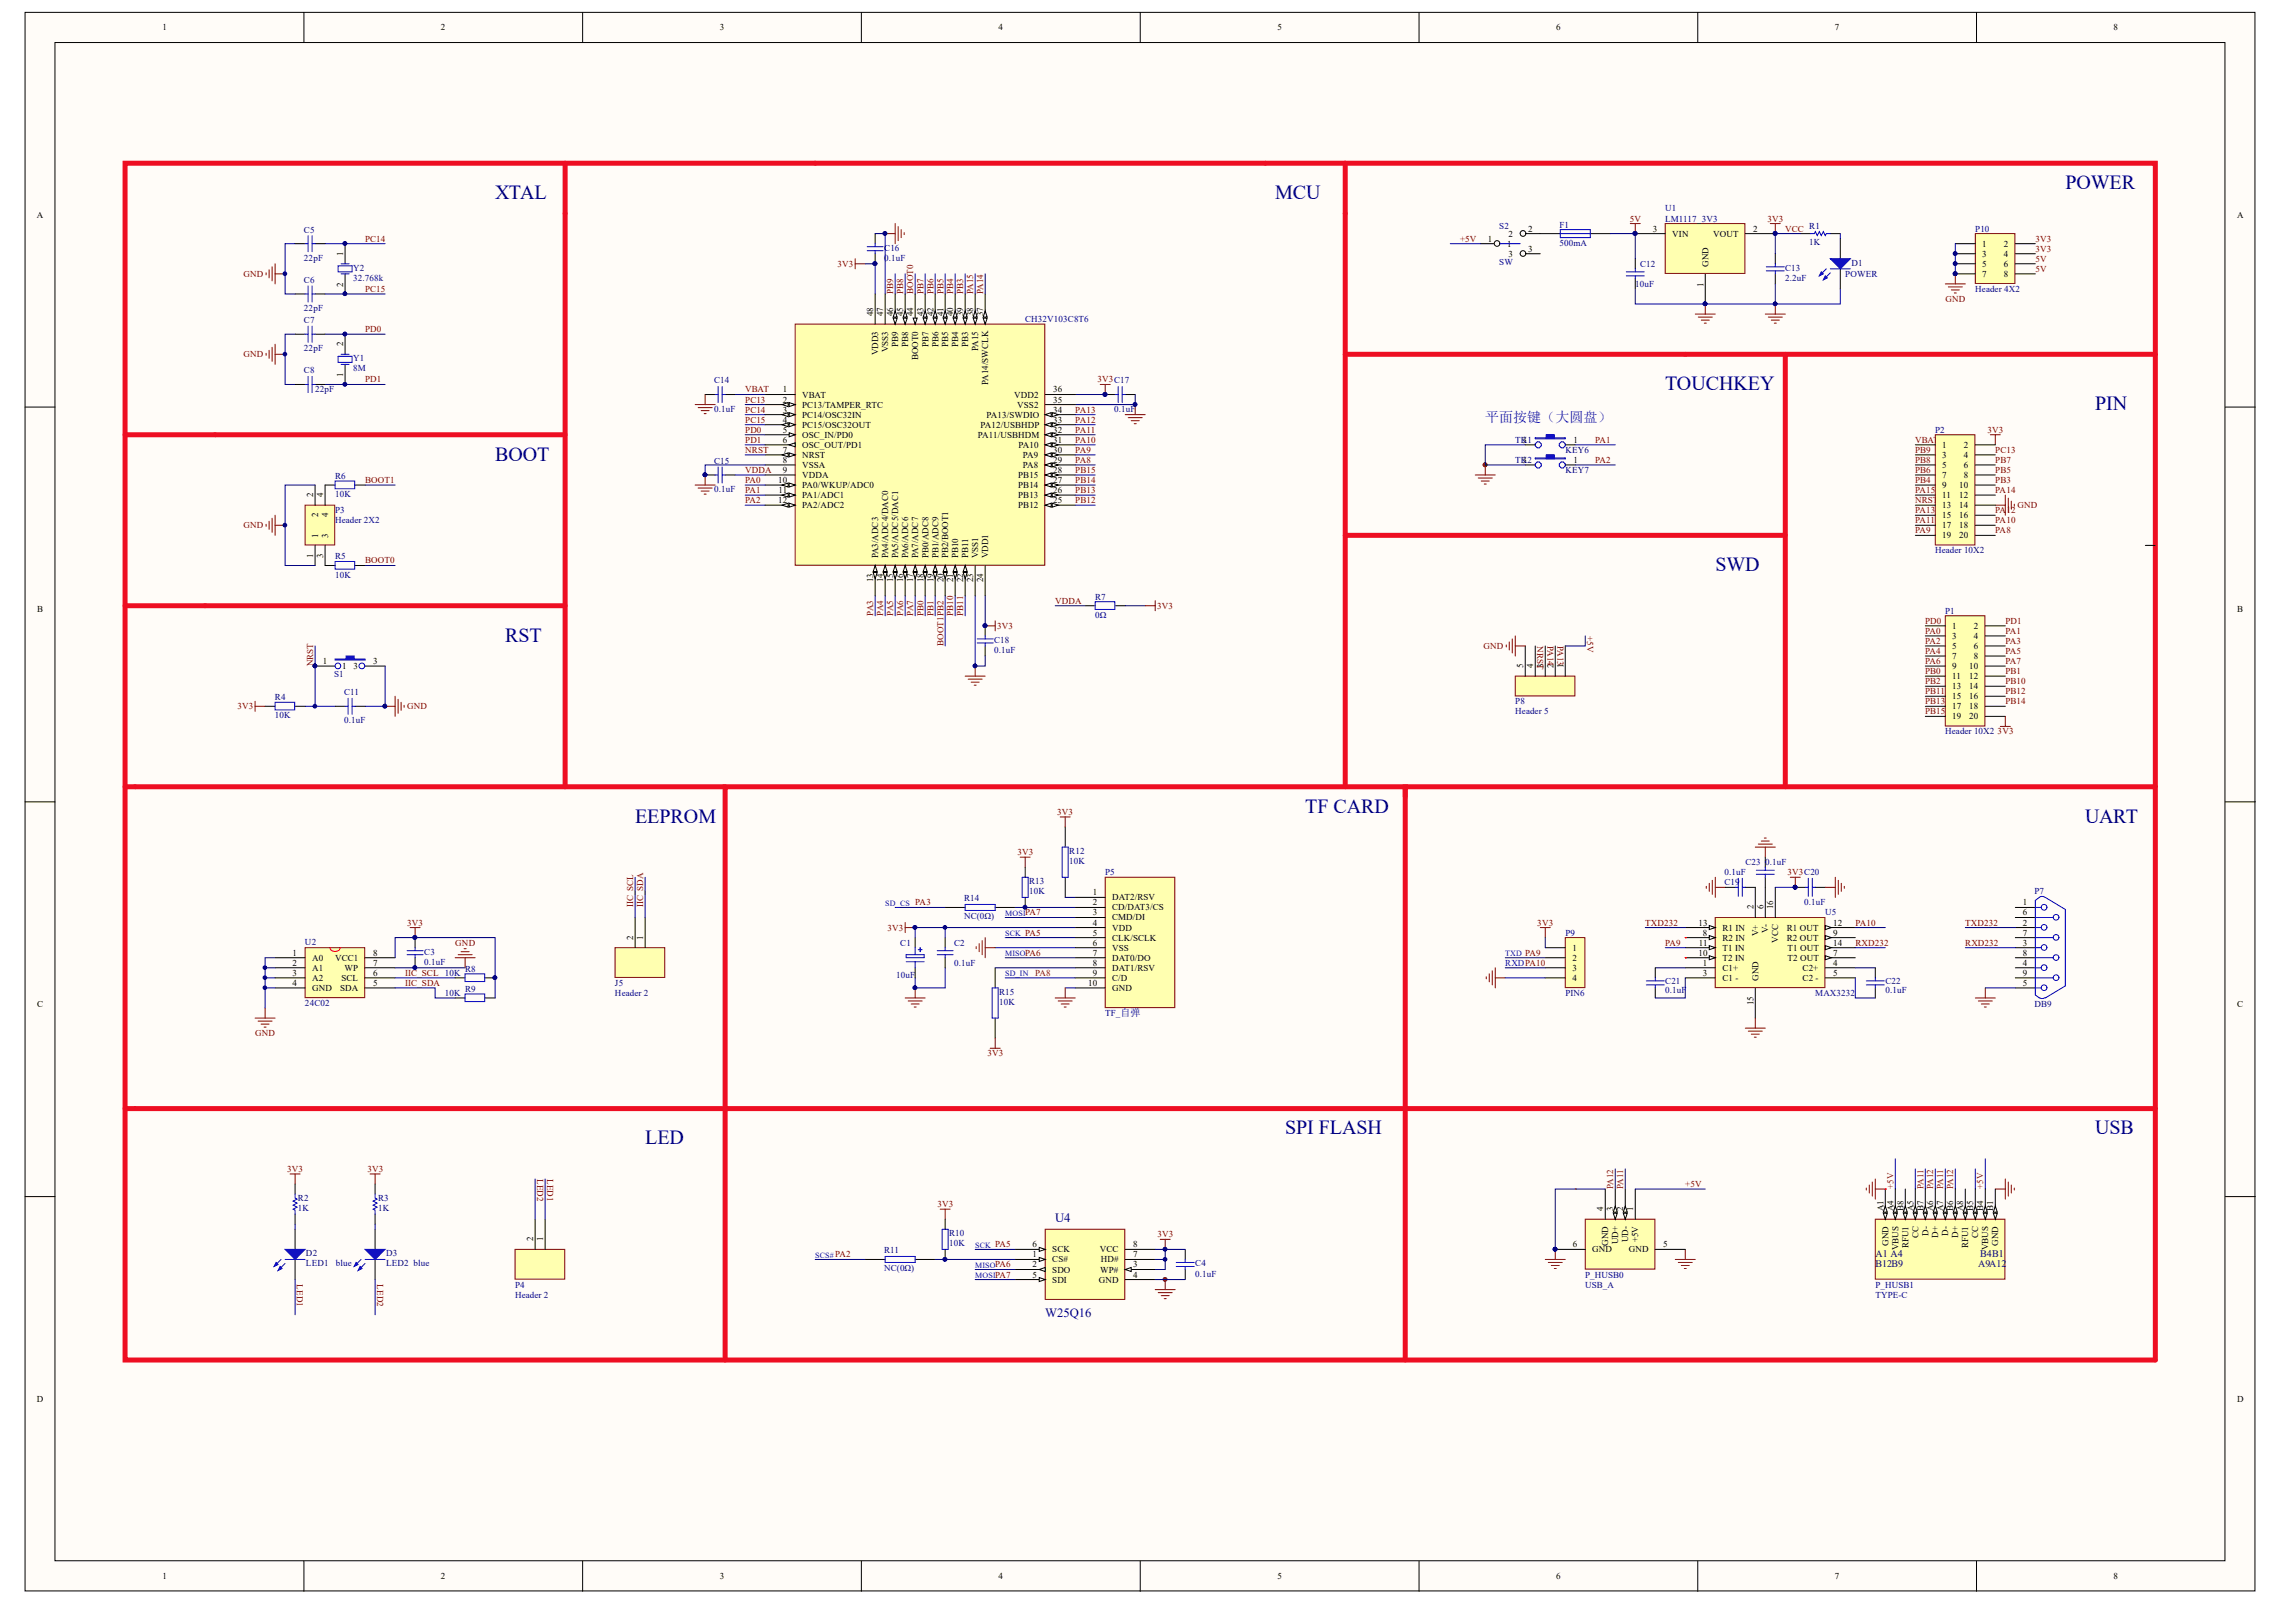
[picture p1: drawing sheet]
<svg xmlns="http://www.w3.org/2000/svg" width="289mm" height="202mm" viewBox="0 0 289 202" stroke-linecap="round" stroke-linejoin="round" font-family="sans-serif">
<defs><g id="words">
<g font-size="2.5" fill="#000080">
<text x="260" y="23.8">POWER</text>
<text x="62.3" y="25.1">XTAL</text>
<text x="160.5" y="25.1">MCU</text>
<text x="209.6" y="49.1">TOUCHKEY</text>
<text x="263.8" y="51.7">PIN</text>
<text x="62.3" y="58">BOOT</text>
<text x="216" y="71.9">SWD</text>
<text x="63.6" y="80.8">RST</text>
<text x="79.9" y="103.5">EEPROM</text>
<text x="164.3" y="102.3">TF CARD</text>
<text x="262.5" y="103.5">UART</text>
<text x="161.8" y="142.8">SPI FLASH</text>
<text x="263.8" y="142.8">USB</text>
<text x="81.2" y="144.1">LED</text>
</g>
<text font-size="1.8" fill="#00f" x="187" y="53.1">平面按键（大圆盘）</text>
<g font-size="1.6" fill="#000080">
<text x="132.9" y="153.8">U4</text>
<text x="131.6" y="165.8">W25Q16</text>
</g>
<g font-size="1.3" fill="#000080">
<text x="236.1" y="159.5">B12B9</text>
<text x="236.1" y="158.3">A1 A4</text>
<text x="249.1" y="159.5">A9A12</text>
<text x="249.3" y="158.3">B4B1</text>
</g>
<g font-size="1.1">
<text x="20.4" y="3.8">1</text>
<text x="55.5" y="3.8">2</text>
<text x="90.6" y="3.8">3</text>
<text x="125.7" y="3.8">4</text>
<text x="160.8" y="3.8">5</text>
<text x="195.9" y="3.8">6</text>
<text x="231" y="3.8">7</text>
<text x="266.1" y="3.8">8</text>
<text x="4.6" y="27.4">A</text>
<text x="189.9" y="29.8">2</text>
<text x="192.4" y="29.2">2</text>
<text x="208.1" y="29.2">3</text>
<text x="210.5" y="29.8">VIN</text>
<text x="215.7" y="29.8">VOUT</text>
<text x="220.7" y="29.2">2</text>
<text x="281.6" y="27.4">A</text>
<text x="43.2" y="32.2" transform="rotate(-90 43.2 32.2)">1</text>
<text x="187.3" y="30.4">1</text>
<text x="189.8" y="31.1">1</text>
<text x="189.9" y="32.3">3</text>
<text x="192.4" y="31.7">3</text>
<text x="215.1" y="33.6" transform="rotate(-90 215.1 33.6)">GND</text>
<text x="249.6" y="31.1">1</text>
<text x="249.6" y="32.3">3</text>
<text x="249.6" y="33.6">5</text>
<text x="249.6" y="34.8">7</text>
<text x="252.2" y="31.1">2</text>
<text x="252.2" y="32.3">4</text>
<text x="252.2" y="33.6">6</text>
<text x="252.2" y="34.8">8</text>
<text x="43.2" y="36.1" transform="rotate(-90 43.2 36.1)">2</text>
<text x="109.9" y="39.8" transform="rotate(-90 109.9 39.8)">48</text>
<text x="111.2" y="39.8" transform="rotate(-90 111.2 39.8)">47</text>
<text x="112.5" y="39.8" transform="rotate(-90 112.5 39.8)">46</text>
<text x="113.7" y="39.8" transform="rotate(-90 113.7 39.8)">45</text>
<text x="115" y="39.8" transform="rotate(-90 115 39.8)">44</text>
<text x="116.2" y="39.8" transform="rotate(-90 116.2 39.8)">43</text>
<text x="117.5" y="39.8" transform="rotate(-90 117.5 39.8)">42</text>
<text x="118.8" y="39.8" transform="rotate(-90 118.8 39.8)">41</text>
<text x="120" y="39.8" transform="rotate(-90 120 39.8)">40</text>
<text x="121.2" y="39.8" transform="rotate(-90 121.2 39.8)">39</text>
<text x="122.5" y="39.8" transform="rotate(-90 122.5 39.8)">38</text>
<text x="123.8" y="39.8" transform="rotate(-90 123.8 39.8)">37</text>
<text x="214.4" y="36.1" transform="rotate(-90 214.4 36.1)">1</text>
<text x="43.2" y="47.5" transform="rotate(-90 43.2 47.5)">1</text>
<text x="43.2" y="43.6" transform="rotate(-90 43.2 43.6)">2</text>
<text x="110.6" y="44.7" transform="rotate(-90 110.6 44.7)">VDD3</text>
<text x="111.8" y="44.3" transform="rotate(-90 111.8 44.3)">VSS3</text>
<text x="113.1" y="43.6" transform="rotate(-90 113.1 43.6)">PB9</text>
<text x="114.3" y="43.6" transform="rotate(-90 114.3 43.6)">PB8</text>
<text x="115.6" y="45.4" transform="rotate(-90 115.6 45.4)">BOOT0</text>
<text x="116.9" y="43.6" transform="rotate(-90 116.9 43.6)">PB7</text>
<text x="118.1" y="43.6" transform="rotate(-90 118.1 43.6)">PB6</text>
<text x="119.4" y="43.6" transform="rotate(-90 119.4 43.6)">PB5</text>
<text x="120.6" y="43.6" transform="rotate(-90 120.6 43.6)">PB4</text>
<text x="121.9" y="43.6" transform="rotate(-90 121.9 43.6)">PB3</text>
<text x="123.1" y="44.2" transform="rotate(-90 123.1 44.2)">PA15</text>
<text x="98.5" y="49.4">1</text>
<text x="98.5" y="50.7">2</text>
<text x="98.5" y="52">3</text>
<text x="98.5" y="53.2">4</text>
<text x="101" y="50.1">VBAT</text>
<text x="101" y="51.3">PC13/TAMPER_RTC</text>
<text x="101" y="52.6">PC14/OSC32IN</text>
<text x="101" y="53.8">PC15/OSC32OUT</text>
<text x="123.4" y="53.8">PA12/USBHDP</text>
<text x="124.2" y="52.6">PA13/SWDIO</text>
<text x="124.4" y="48.5" transform="rotate(-90 124.4 48.5)">PA14/SWCLK</text>
<text x="127.7" y="50.1">VDD2</text>
<text x="128.1" y="51.3">VSS2</text>
<text x="132.6" y="53.2">33</text>
<text x="132.6" y="52">34</text>
<text x="132.6" y="50.7">35</text>
<text x="132.6" y="49.4">36</text>
<text x="98.5" y="54.5">5</text>
<text x="98.5" y="55.7">6</text>
<text x="98.5" y="57">7</text>
<text x="98.5" y="58.3">8</text>
<text x="98.5" y="59.5">9</text>
<text x="101" y="55.1">OSC_IN/PD0</text>
<text x="101" y="56.4">OSC_OUT/PD1</text>
<text x="101" y="57.6">NRST</text>
<text x="101" y="58.9">VSSA</text>
<text x="123.1" y="55.1">PA11/USBHDM</text>
<text x="128.2" y="56.4">PA10</text>
<text x="128.8" y="58.9">PA8</text>
<text x="128.8" y="57.6">PA9</text>
<text x="132.6" y="59.5">28</text>
<text x="132.6" y="58.3">29</text>
<text x="132.6" y="57">30</text>
<text x="132.6" y="55.7">31</text>
<text x="132.6" y="54.5">32</text>
<text x="191.7" y="55.7">3</text>
<text x="191.7" y="58.3">3</text>
<text x="198.1" y="55.7">1</text>
<text x="198.1" y="58.3">1</text>
<text x="244.5" y="56.4">1</text>
<text x="244.5" y="57.6">3</text>
<text x="244.5" y="58.9">5</text>
<text x="247.2" y="56.4">2</text>
<text x="247.2" y="57.6">4</text>
<text x="247.2" y="58.9">6</text>
<text x="39.4" y="62.6" transform="rotate(-90 39.4 62.6)">2</text>
<text x="40" y="65" transform="rotate(-90 40 65)">2</text>
<text x="40.7" y="62.6" transform="rotate(-90 40.7 62.6)">4</text>
<text x="41.3" y="65" transform="rotate(-90 41.3 65)">4</text>
<text x="97.9" y="60.8">10</text>
<text x="97.9" y="63.3">12</text>
<text x="98" y="62.1">11</text>
<text x="101" y="60.2">VDDA</text>
<text x="101" y="61.5">PA0/WKUP/ADC0</text>
<text x="101" y="62.7">PA1/ADC1</text>
<text x="101" y="64">PA2/ADC2</text>
<text x="128.2" y="64">PB12</text>
<text x="128.2" y="62.7">PB13</text>
<text x="128.2" y="61.5">PB14</text>
<text x="128.2" y="60.2">PB15</text>
<text x="132.6" y="63.3">25</text>
<text x="132.6" y="62.1">26</text>
<text x="132.6" y="60.8">27</text>
<text x="244.5" y="60.2">7</text>
<text x="244.5" y="61.5">9</text>
<text x="244.5" y="62.7">11</text>
<text x="244.5" y="64">13</text>
<text x="244.5" y="65.2">15</text>
<text x="246.7" y="61.5">10</text>
<text x="246.7" y="62.7">12</text>
<text x="246.7" y="64">14</text>
<text x="246.7" y="65.2">16</text>
<text x="247.2" y="60.2">8</text>
<text x="39.4" y="70.2" transform="rotate(-90 39.4 70.2)">1</text>
<text x="40" y="67.8" transform="rotate(-90 40 67.8)">1</text>
<text x="40.7" y="70.2" transform="rotate(-90 40.7 70.2)">3</text>
<text x="41.3" y="67.8" transform="rotate(-90 41.3 67.8)">3</text>
<text x="110.6" y="70.3" transform="rotate(-90 110.6 70.3)">PA3/ADC3</text>
<text x="111.8" y="70.3" transform="rotate(-90 111.8 70.3)">PA4/ADC4/DAC0</text>
<text x="113.1" y="70.3" transform="rotate(-90 113.1 70.3)">PA5/ADC5/DAC1</text>
<text x="114.3" y="70.3" transform="rotate(-90 114.3 70.3)">PA6/ADC6</text>
<text x="115.6" y="70.3" transform="rotate(-90 115.6 70.3)">PA7/ADC7</text>
<text x="116.9" y="70.3" transform="rotate(-90 116.9 70.3)">PB0/ADC8</text>
<text x="118.1" y="70.3" transform="rotate(-90 118.1 70.3)">PB1/ADC9</text>
<text x="119.4" y="70.3" transform="rotate(-90 119.4 70.3)">PB2/BOOT1</text>
<text x="120.6" y="70.3" transform="rotate(-90 120.6 70.3)">PB10</text>
<text x="121.9" y="70.3" transform="rotate(-90 121.9 70.3)">PB11</text>
<text x="123.1" y="70.3" transform="rotate(-90 123.1 70.3)">VSS1</text>
<text x="124.4" y="70.3" transform="rotate(-90 124.4 70.3)">VDD1</text>
<text x="244.5" y="66.5">17</text>
<text x="244.5" y="67.8">19</text>
<text x="246.7" y="66.5">18</text>
<text x="246.7" y="67.8">20</text>
<text x="4.7" y="77.1">B</text>
<text x="109.9" y="73.3" transform="rotate(-90 109.9 73.3)">13</text>
<text x="111.2" y="73.3" transform="rotate(-90 111.2 73.3)">14</text>
<text x="112.5" y="73.3" transform="rotate(-90 112.5 73.3)">15</text>
<text x="113.7" y="73.3" transform="rotate(-90 113.7 73.3)">16</text>
<text x="115" y="73.3" transform="rotate(-90 115 73.3)">17</text>
<text x="116.2" y="73.3" transform="rotate(-90 116.2 73.3)">18</text>
<text x="117.5" y="73.3" transform="rotate(-90 117.5 73.3)">19</text>
<text x="118.8" y="73.3" transform="rotate(-90 118.8 73.3)">20</text>
<text x="120" y="73.3" transform="rotate(-90 120 73.3)">21</text>
<text x="121.2" y="73.3" transform="rotate(-90 121.2 73.3)">22</text>
<text x="122.5" y="73.3" transform="rotate(-90 122.5 73.3)">23</text>
<text x="123.8" y="73.3" transform="rotate(-90 123.8 73.3)">24</text>
<text x="281.6" y="77.1">B</text>
<text x="40.6" y="83.6">1</text>
<text x="47" y="83.6">3</text>
<text x="245.8" y="79.2">1</text>
<text x="245.8" y="80.4">3</text>
<text x="245.8" y="81.7">5</text>
<text x="245.8" y="82.9">7</text>
<text x="248.5" y="79.2">2</text>
<text x="248.5" y="80.4">4</text>
<text x="248.5" y="81.7">6</text>
<text x="248.5" y="82.9">8</text>
<text x="43.1" y="84.2">1</text>
<text x="44.5" y="84.2">3</text>
<text x="191.8" y="84.1" transform="rotate(-90 191.8 84.1)">5</text>
<text x="193" y="84.1" transform="rotate(-90 193 84.1)">4</text>
<text x="194.3" y="84.1" transform="rotate(-90 194.3 84.1)">3</text>
<text x="195.6" y="84.1" transform="rotate(-90 195.6 84.1)">2</text>
<text x="196.8" y="84.1" transform="rotate(-90 196.8 84.1)">1</text>
<text x="245.8" y="84.2">9</text>
<text x="245.8" y="85.5">11</text>
<text x="245.8" y="86.8">13</text>
<text x="245.8" y="88">15</text>
<text x="245.8" y="89.3">17</text>
<text x="247.9" y="84.2">10</text>
<text x="247.9" y="85.5">12</text>
<text x="247.9" y="86.8">14</text>
<text x="247.9" y="88">16</text>
<text x="247.9" y="89.3">18</text>
<text x="245.8" y="90.5">19</text>
<text x="247.9" y="90.5">20</text>
<text x="137.6" y="112.7">1</text>
<text x="137.6" y="114">2</text>
<text x="140" y="113.3">DAT2/RSV</text>
<text x="254.6" y="114">1</text>
<text x="79.7" y="118.3" transform="rotate(-90 79.7 118.3)">2</text>
<text x="81" y="118.3" transform="rotate(-90 81 118.3)">1</text>
<text x="137.6" y="115.2">3</text>
<text x="137.6" y="116.5">4</text>
<text x="137.6" y="117.8">5</text>
<text x="137.6" y="119">6</text>
<text x="140" y="114.6">CD/DAT3/CS</text>
<text x="140" y="115.8">CMD/DI</text>
<text x="140" y="117.2">VDD</text>
<text x="140" y="118.4">CLK/SCLK</text>
<text x="140" y="119.7">VSS</text>
<text x="198" y="119.7">1</text>
<text x="213.8" y="116.5">13</text>
<text x="213.9" y="119">11</text>
<text x="214.4" y="117.8">8</text>
<text x="216.8" y="117.2">R1 IN</text>
<text x="216.8" y="118.4">R2 IN</text>
<text x="216.8" y="119.7">T1 IN</text>
<text x="220.7" y="114.5" transform="rotate(-90 220.7 114.5)">2</text>
<text x="221.4" y="117.8" transform="rotate(-90 221.4 117.8)">V+</text>
<text x="222" y="114.5" transform="rotate(-90 222 114.5)">6</text>
<text x="222.6" y="117.4" transform="rotate(-90 222.6 117.4)">V-</text>
<text x="223.2" y="114.5" transform="rotate(-90 223.2 114.5)">16</text>
<text x="223.9" y="118.7" transform="rotate(-90 223.9 118.7)">VCC</text>
<text x="225" y="117.2">R1 OUT</text>
<text x="225" y="118.4">R2 OUT</text>
<text x="225" y="119.7">T1 OUT</text>
<text x="230.8" y="116.5">12</text>
<text x="230.8" y="117.8">9</text>
<text x="230.8" y="119">14</text>
<text x="254.6" y="115.2">6</text>
<text x="254.6" y="116.5">2</text>
<text x="254.6" y="117.8">7</text>
<text x="254.6" y="119">3</text>
<text x="36.8" y="124.1">4</text>
<text x="36.8" y="122.8">3</text>
<text x="36.8" y="121.6">2</text>
<text x="36.8" y="120.3">1</text>
<text x="39.3" y="124.7">GND</text>
<text x="39.3" y="123.5">A2</text>
<text x="39.3" y="122.2">A1</text>
<text x="39.3" y="120.9">A0</text>
<text x="42.2" y="120.9">VCC1</text>
<text x="42.8" y="124.7">SDA</text>
<text x="43" y="123.5">SCL</text>
<text x="43.4" y="122.2">WP</text>
<text x="47" y="120.3">8</text>
<text x="47" y="121.6">7</text>
<text x="47" y="122.8">6</text>
<text x="47" y="124.1">5</text>
<text x="137" y="124.1">10</text>
<text x="137.6" y="120.3">7</text>
<text x="137.6" y="121.6">8</text>
<text x="137.6" y="122.8">9</text>
<text x="140" y="120.9">DAT0/DO</text>
<text x="140" y="122.2">DAT1/RSV</text>
<text x="140" y="123.5">C/D</text>
<text x="140" y="124.7">GND</text>
<text x="198" y="120.9">2</text>
<text x="198" y="122.2">3</text>
<text x="198" y="123.5">4</text>
<text x="213.8" y="120.3">10</text>
<text x="214.4" y="121.6">1</text>
<text x="214.4" y="122.8">3</text>
<text x="216.8" y="120.9">T2 IN</text>
<text x="216.8" y="122.2">C1+</text>
<text x="216.8" y="123.5">C1 -</text>
<text x="221.4" y="123.5" transform="rotate(-90 221.4 123.5)">GND</text>
<text x="225" y="120.9">T2 OUT</text>
<text x="226.9" y="122.2">C2+</text>
<text x="226.9" y="123.5">C2 -</text>
<text x="230.8" y="120.3">7</text>
<text x="230.8" y="121.6">4</text>
<text x="230.8" y="122.8">5</text>
<text x="254.6" y="120.3">8</text>
<text x="254.6" y="121.6">4</text>
<text x="254.6" y="122.8">9</text>
<text x="254.6" y="124.1">5</text>
<text x="4.7" y="126.8">C</text>
<text x="220.7" y="126.5" transform="rotate(-90 220.7 126.5)">15</text>
<text x="281.6" y="126.8">C</text>
<text x="201.8" y="152.5" transform="rotate(-90 201.8 152.5)">4</text>
<text x="203.1" y="152.5" transform="rotate(-90 203.1 152.5)">3</text>
<text x="204.3" y="152.5" transform="rotate(-90 204.3 152.5)">2</text>
<text x="205.6" y="152.5" transform="rotate(-90 205.6 152.5)">1</text>
<text x="237.1" y="152.5" transform="rotate(-90 237.1 152.5)">A1</text>
<text x="238.4" y="152.5" transform="rotate(-90 238.4 152.5)">A4</text>
<text x="239.6" y="152.5" transform="rotate(-90 239.6 152.5)">B8</text>
<text x="240.9" y="152.5" transform="rotate(-90 240.9 152.5)">A5</text>
<text x="241.5" y="155.9" transform="rotate(-90 241.5 155.9)">CC</text>
<text x="242.2" y="152.5" transform="rotate(-90 242.2 152.5)">B7</text>
<text x="242.8" y="155.5" transform="rotate(-90 242.8 155.5)">D-</text>
<text x="243.4" y="152.5" transform="rotate(-90 243.4 152.5)">A6</text>
<text x="244" y="155.8" transform="rotate(-90 244 155.8)">D+</text>
<text x="244.6" y="152.5" transform="rotate(-90 244.6 152.5)">A7</text>
<text x="245.3" y="155.5" transform="rotate(-90 245.3 155.5)">D-</text>
<text x="245.9" y="152.5" transform="rotate(-90 245.9 152.5)">B6</text>
<text x="246.5" y="155.8" transform="rotate(-90 246.5 155.8)">D+</text>
<text x="247.2" y="152.5" transform="rotate(-90 247.2 152.5)">A8</text>
<text x="248.4" y="152.5" transform="rotate(-90 248.4 152.5)">B5</text>
<text x="249.1" y="155.9" transform="rotate(-90 249.1 155.9)">CC</text>
<text x="249.7" y="152.5" transform="rotate(-90 249.7 152.5)">B4</text>
<text x="250.9" y="152.5" transform="rotate(-90 250.9 152.5)">B1</text>
<text x="67.1" y="156.2" transform="rotate(-90 67.1 156.2)">2</text>
<text x="68.4" y="156.2" transform="rotate(-90 68.4 156.2)">1</text>
<text x="130" y="157">6</text>
<text x="130" y="159.5">2</text>
<text x="130" y="160.8">5</text>
<text x="130" y="158.3">1</text>
<text x="132.5" y="157.6">SCK</text>
<text x="132.5" y="160.2">SDO</text>
<text x="132.5" y="161.5">SDI</text>
<text x="132.5" y="158.9">CS#</text>
<text x="138.3" y="161.5">GND</text>
<text x="138.4" y="157.6">VCC</text>
<text x="138.5" y="160.2">WP#</text>
<text x="138.6" y="158.9">HD#</text>
<text x="142.7" y="157">8</text>
<text x="142.7" y="158.3">7</text>
<text x="142.7" y="160.8">4</text>
<text x="142.7" y="159.5">3</text>
<text x="198" y="157">6</text>
<text x="200.4" y="157.6">GND</text>
<text x="202.5" y="156.8" transform="rotate(-90 202.5 156.8)">GND</text>
<text x="203.7" y="156.6" transform="rotate(-90 203.7 156.6)">UD+</text>
<text x="205" y="156.4" transform="rotate(-90 205 156.4)">UD-</text>
<text x="205.1" y="157.6">GND</text>
<text x="206.2" y="156.4" transform="rotate(-90 206.2 156.4)">+5V</text>
<text x="209.4" y="157">5</text>
<text x="237.7" y="156.8" transform="rotate(-90 237.7 156.8)">GND</text>
<text x="239" y="157.4" transform="rotate(-90 239 157.4)">VBUS</text>
<text x="240.3" y="157.1" transform="rotate(-90 240.3 157.1)">RFU1</text>
<text x="247.8" y="157.1" transform="rotate(-90 247.8 157.1)">RFU1</text>
<text x="250.3" y="157.4" transform="rotate(-90 250.3 157.4)">VBUS</text>
<text x="251.6" y="156.8" transform="rotate(-90 251.6 156.8)">GND</text>
<text x="4.6" y="176.5">D</text>
<text x="281.6" y="176.5">D</text>
<text x="20.4" y="198.8">1</text>
<text x="55.5" y="198.8">2</text>
<text x="90.6" y="198.8">3</text>
<text x="125.7" y="198.8">4</text>
<text x="160.8" y="198.8">5</text>
<text x="195.9" y="198.8">6</text>
<text x="231" y="198.8">7</text>
<text x="266.1" y="198.8">8</text>
</g>
<g font-size="1.1" fill="#000080">
<text x="38.3" y="29.3">C5</text>
<text x="188.7" y="28.8">S2</text>
<text x="196.3" y="28.7">F1</text>
<text x="209.6" y="26.6">U1</text>
<text x="209.6" y="27.9">LM1117_3V3</text>
<text x="227.8" y="28.8">R1</text>
<text x="248.7" y="29.2">P10</text>
<text x="38.3" y="35.6">C6</text>
<text x="38.3" y="32.8">22pF</text>
<text x="44.5" y="34.1">Y2</text>
<text x="44.5" y="35.4">32.768k</text>
<text x="111.3" y="31.6">C16</text>
<text x="111.3" y="32.8">0.1uF</text>
<text x="188.7" y="33.3">SW</text>
<text x="196.3" y="30.9">500mA</text>
<text x="206.5" y="33.6">C12</text>
<text x="224.7" y="34.1">C13</text>
<text x="224.7" y="35.4">2.2uF</text>
<text x="227.8" y="30.8">1K</text>
<text x="232.3" y="34.8">POWER</text>
<text x="233.1" y="33.5">D1</text>
<text x="38.3" y="39.2">22pF</text>
<text x="38.3" y="40.7">C7</text>
<text x="129.1" y="40.6">CH32V103C8T6</text>
<text x="205.9" y="36.1">10uF</text>
<text x="248.7" y="36.7">Header 4X2</text>
<text x="38.3" y="44.2">22pF</text>
<text x="38.3" y="47">C8</text>
<text x="44.5" y="45.5">Y1</text>
<text x="44.5" y="46.7">8M</text>
<text x="39.7" y="49.4">22pF</text>
<text x="89.9" y="48.3">C14</text>
<text x="89.9" y="51.8">0.1uF</text>
<text x="140.3" y="51.8">0.1uF</text>
<text x="89.9" y="58.4">C15</text>
<text x="190.8" y="55.7">TK1</text>
<text x="190.8" y="58.3">TK2</text>
<text x="197.1" y="57">KEY6</text>
<text x="197.1" y="59.5">KEY7</text>
<text x="243.6" y="54.5">P2</text>
<text x="42.2" y="64.6">P3</text>
<text x="42.2" y="65.9">Header 2X2</text>
<text x="42.2" y="60.3">R6</text>
<text x="42.2" y="62.6">10K</text>
<text x="89.9" y="62">0.1uF</text>
<text x="42.2" y="70.4">R5</text>
<text x="243.6" y="69.7">Header 10X2</text>
<text x="42.2" y="72.7">10K</text>
<text x="137.9" y="75.5">R7</text>
<text x="137.9" y="77.8">0Ω</text>
<text x="244.9" y="77.3">P1</text>
<text x="125.2" y="80.9">C18</text>
<text x="125.2" y="82.2">0.1uF</text>
<text x="34.6" y="88.1">R4</text>
<text x="42.1" y="85.2">S1</text>
<text x="43.3" y="87.5">C11</text>
<text x="190.8" y="88.7">P8</text>
<text x="190.8" y="89.9">Header 5</text>
<text x="34.6" y="90.4">10K</text>
<text x="43.3" y="91">0.1uF</text>
<text x="244.9" y="92.4">Header 10X2</text>
<text x="134.6" y="107.5">R12</text>
<text x="121.4" y="113.5">R14</text>
<text x="129.6" y="111.3">R13</text>
<text x="129.6" y="112.6">10K</text>
<text x="134.6" y="108.8">10K</text>
<text x="139.1" y="110.2">P5</text>
<text x="217.1" y="111.4">C19</text>
<text x="217.1" y="110.2">0.1uF</text>
<text x="219.7" y="108.9">C23</text>
<text x="222.2" y="108.9">0.1uF</text>
<text x="227.1" y="114">0.1uF</text>
<text x="256.1" y="112.6">P7</text>
<text x="38.4" y="118.9">U2</text>
<text x="113.3" y="119">C1</text>
<text x="120.1" y="119">C2</text>
<text x="121.4" y="115.7">NC(0Ω)</text>
<text x="197.1" y="117.8">P9</text>
<text x="229.8" y="115.2">U5</text>
<text x="53.4" y="120.2">C3</text>
<text x="53.4" y="121.4">0.1uF</text>
<text x="56" y="122.8">10K</text>
<text x="56" y="125.3">10K</text>
<text x="58.5" y="122.3">R8</text>
<text x="58.5" y="124.8">R9</text>
<text x="77.4" y="124.1">J5</text>
<text x="77.4" y="125.3">Header 2</text>
<text x="112.8" y="123.1">10uF</text>
<text x="120.1" y="121.6">0.1uF</text>
<text x="125.8" y="125.2">R15</text>
<text x="197.1" y="125.3">PIN6</text>
<text x="209.6" y="123.8">C21</text>
<text x="209.6" y="125">0.1uF</text>
<text x="228.5" y="125.3">MAX3232</text>
<text x="237.4" y="123.8">C22</text>
<text x="237.4" y="125">0.1uF</text>
<text x="38.4" y="126.6">24C02</text>
<text x="125.8" y="126.5">10K</text>
<text x="139.1" y="127.9">TF_自弹</text>
<text x="256.1" y="126.7">DB9</text>
<text x="37.5" y="152.5">1K</text>
<text x="37.5" y="151.2">R2</text>
<text x="47.6" y="152.5">1K</text>
<text x="47.6" y="151.2">R3</text>
<text x="119.5" y="155.6">R10</text>
<text x="38.5" y="158.1">D2</text>
<text x="38.5" y="159.4">LED1</text>
<text x="42.3" y="159.4">blue</text>
<text x="48.6" y="158.1">D3</text>
<text x="48.6" y="159.4">LED2 blue</text>
<text x="111.3" y="157.8">R11</text>
<text x="111.3" y="160">NC(0Ω)</text>
<text x="119.5" y="156.9">10K</text>
<text x="150.5" y="159.4">C4</text>
<text x="150.5" y="160.7">0.1uF</text>
<text x="199.6" y="160.8">P_HUSB0</text>
<text x="64.8" y="162.1">P4</text>
<text x="64.8" y="163.3">Header 2</text>
<text x="199.6" y="162.1">USB_A</text>
<text x="236.1" y="162.1">P_HUSB1</text>
<text x="236.1" y="163.3">TYPE-C</text>
</g>
<g font-size="1.1" fill="#800000">
<text x="205.2" y="27.9">5V</text>
<text x="222.5" y="27.9">3V3</text>
<text x="224.7" y="29.2">VCC</text>
<text x="30.7" y="34.8">GND</text>
<text x="46" y="30.4">PC14</text>
<text x="105.4" y="33.6">3V3</text>
<text x="183.8" y="30.4">+5V</text>
<text x="256.2" y="30.4">3V3</text>
<text x="256.2" y="31.7">3V3</text>
<text x="256.2" y="33">5V</text>
<text x="256.2" y="34.2">5V</text>
<text x="46" y="36.7">PC15</text>
<text x="46" y="41.8">PD0</text>
<text x="112.5" y="37" transform="rotate(-90 112.5 37)">PB9</text>
<text x="113.7" y="37" transform="rotate(-90 113.7 37)">PB8</text>
<text x="115" y="37" transform="rotate(-90 115 37)">BOOT0</text>
<text x="116.2" y="37" transform="rotate(-90 116.2 37)">PB7</text>
<text x="117.5" y="37" transform="rotate(-90 117.5 37)">PB6</text>
<text x="118.8" y="37" transform="rotate(-90 118.8 37)">PB5</text>
<text x="120" y="37" transform="rotate(-90 120 37)">PB4</text>
<text x="121.2" y="37" transform="rotate(-90 121.2 37)">PB3</text>
<text x="122.5" y="37" transform="rotate(-90 122.5 37)">PA15</text>
<text x="123.8" y="37" transform="rotate(-90 123.8 37)">PA14</text>
<text x="244.9" y="38">GND</text>
<text x="30.7" y="45">GND</text>
<text x="46" y="48.1">PD1</text>
<text x="93.8" y="49.4">VBAT</text>
<text x="93.8" y="50.7">PC13</text>
<text x="93.8" y="52">PC14</text>
<text x="93.8" y="53.2">PC15</text>
<text x="135.4" y="52">PA13</text>
<text x="135.4" y="53.2">PA12</text>
<text x="138.2" y="48.1">3V3C17</text>
<text x="93.8" y="54.5">PD0</text>
<text x="93.8" y="55.7">PD1</text>
<text x="93.8" y="57">NRST</text>
<text x="93.8" y="59.5">VDDA</text>
<text x="135.4" y="54.5">PA11</text>
<text x="135.4" y="55.7">PA10</text>
<text x="135.4" y="57">PA9</text>
<text x="135.4" y="58.3">PA8</text>
<text x="135.4" y="59.5">PB15</text>
<text x="200.8" y="58.3">PA2</text>
<text x="200.8" y="55.7">PA1</text>
<text x="241.1" y="59.5">PB6</text>
<text x="241.1" y="58.3">PB8</text>
<text x="241.1" y="57">PB9</text>
<text x="241.1" y="55.7">VBAT</text>
<text x="250.2" y="54.5">3V3</text>
<text x="251.2" y="59.5">PB5</text>
<text x="251.2" y="58.3">PB7</text>
<text x="251.2" y="57">PC13</text>
<text x="46" y="60.8">BOOT1</text>
<text x="93.8" y="60.8">PA0</text>
<text x="93.8" y="62.1">PA1</text>
<text x="93.8" y="63.3">PA2</text>
<text x="135.4" y="60.8">PB14</text>
<text x="135.4" y="62.1">PB13</text>
<text x="135.4" y="63.3">PB12</text>
<text x="241.1" y="65.9">PA11</text>
<text x="241.1" y="60.8">PB4</text>
<text x="241.1" y="64.6">PA13</text>
<text x="241.1" y="62.1">PA15</text>
<text x="241.1" y="63.3">NRST</text>
<text x="251.2" y="65.9">PA10</text>
<text x="251.2" y="64.6">PA</text>
<text x="251.2" y="60.8">PB3</text>
<text x="251.2" y="62.1">PA14</text>
<text x="252.6" y="64.6">12</text>
<text x="254" y="64">GND</text>
<text x="30.7" y="66.5">GND</text>
<text x="46" y="70.9">BOOT0</text>
<text x="241.1" y="67.1">PA9</text>
<text x="251.2" y="67.1">PA8</text>
<text x="109.9" y="77.5" transform="rotate(-90 109.9 77.5)">PA3</text>
<text x="111.2" y="77.5" transform="rotate(-90 111.2 77.5)">PA4</text>
<text x="112.5" y="77.5" transform="rotate(-90 112.5 77.5)">PA5</text>
<text x="113.7" y="77.5" transform="rotate(-90 113.7 77.5)">PA6</text>
<text x="115" y="77.5" transform="rotate(-90 115 77.5)">PA7</text>
<text x="116.2" y="77.5" transform="rotate(-90 116.2 77.5)">PB0</text>
<text x="117.5" y="77.5" transform="rotate(-90 117.5 77.5)">PB1</text>
<text x="120" y="77.5" transform="rotate(-90 120 77.5)">PB10</text>
<text x="121.2" y="77.5" transform="rotate(-90 121.2 77.5)">PB11</text>
<text x="132.9" y="76">VDDA</text>
<text x="145.7" y="76.6">3V3</text>
<text x="39.4" y="83.8" transform="rotate(-90 39.4 83.8)">NRST</text>
<text x="118.8" y="81.3" transform="rotate(-90 118.8 81.3)">BOOT1PB2</text>
<text x="125.5" y="79.2">3V3</text>
<text x="186.8" y="81.7">GND</text>
<text x="193.5" y="81.3" transform="rotate(90 193.5 81.3)">NRST</text>
<text x="194.8" y="81.3" transform="rotate(90 194.8 81.3)">PA14</text>
<text x="196.1" y="81.3" transform="rotate(90 196.1 81.3)">PA13</text>
<text x="199.8" y="80" transform="rotate(90 199.8 80)">+5V</text>
<text x="242.4" y="79.8">PA0</text>
<text x="242.4" y="81">PA2</text>
<text x="242.4" y="82.3">PA4</text>
<text x="242.4" y="83.6">PA6</text>
<text x="242.4" y="78.5">PD0</text>
<text x="252.5" y="79.8">PA1</text>
<text x="252.5" y="81">PA3</text>
<text x="252.5" y="82.3">PA5</text>
<text x="252.5" y="83.6">PA7</text>
<text x="252.5" y="78.5">PD1</text>
<text x="29.9" y="89.3">3V3</text>
<text x="51.3" y="89.3">GND</text>
<text x="242.4" y="84.9">PB0</text>
<text x="242.4" y="86.1">PB2</text>
<text x="242.4" y="87.4">PB11</text>
<text x="242.4" y="88.7">PB13</text>
<text x="242.4" y="89.9">PB15</text>
<text x="252.5" y="84.9">PB1</text>
<text x="252.5" y="86.1">PB10</text>
<text x="252.5" y="87.4">PB12</text>
<text x="252.5" y="88.7">PB14</text>
<text x="251.5" y="92.4">3V3</text>
<text x="128.1" y="107.7">3V3</text>
<text x="133.1" y="102.6">3V3</text>
<text x="225" y="110.2">3V3C20</text>
<text x="51.3" y="116.5">3V3</text>
<text x="57.3" y="119">GND</text>
<text x="79.7" y="114.2" transform="rotate(-90 79.7 114.2)">IIC_SCL</text>
<text x="81" y="114.2" transform="rotate(-90 81 114.2)">IIC_SDA</text>
<text x="111.7" y="117.2">3V3</text>
<text x="193.5" y="116.5">3V3</text>
<text x="207.1" y="116.5">TXD232</text>
<text x="209.6" y="119">PA9</text>
<text x="233.6" y="119">RXD232</text>
<text x="233.6" y="116.5">PA10</text>
<text x="247.4" y="116.5">TXD232</text>
<text x="247.4" y="119">RXD232</text>
<text x="51" y="124.1">IIC_SDA</text>
<text x="51" y="122.8">IIC_SCL</text>
<text x="32.1" y="130.4">GND</text>
<text x="124.3" y="133">3V3</text>
<text x="36.2" y="147.5">3V3</text>
<text x="46.3" y="147.5">3V3</text>
<text x="67.6" y="148.4" transform="rotate(90 67.6 148.4)">LED2</text>
<text x="68.9" y="148.4" transform="rotate(90 68.9 148.4)">LED1</text>
<text x="212.2" y="149.4">+5V</text>
<text x="118" y="152">3V3</text>
<text x="145.7" y="155.7">3V3</text>
<text x="37.4" y="161.7" transform="rotate(90 37.4 161.7)">LED1</text>
<text x="47.5" y="161.7" transform="rotate(90 47.5 161.7)">LED2</text>
</g>
<g font-size="1.1" fill="#781915">
<text x="130.3" y="122.8">PA8</text>
<text x="203.1" y="149.6" transform="rotate(-90 203.1 149.6)">PA12</text>
<text x="204.3" y="149.6" transform="rotate(-90 204.3 149.6)">PA11</text>
<text x="238.4" y="149.6" transform="rotate(-90 238.4 149.6)">+5V</text>
<text x="242.2" y="149.6" transform="rotate(-90 242.2 149.6)">PA11</text>
<text x="243.4" y="149.6" transform="rotate(-90 243.4 149.6)">PA12</text>
<text x="244.6" y="149.6" transform="rotate(-90 244.6 149.6)">PA11</text>
<text x="245.9" y="149.6" transform="rotate(-90 245.9 149.6)">PA12</text>
<text x="249.7" y="149.6" transform="rotate(-90 249.7 149.6)">+5V</text>
</g>
<text font-size="1.1" fill="#00f" x="189.5" y="121.6">RXDPA10</text>
<g font-size="1" fill="#00f">
<text x="111.4" y="114">SD_CS PA3</text>
<text x="126.5" y="115.3">MOSIPA7</text>
<text x="126.5" y="117.8">SCK PA5</text>
<text x="126.5" y="120.3">MISOPA6</text>
<text x="189.5" y="120.3">TXD PA9</text>
<text x="102.6" y="158.3">SCS#PA2</text>
<text x="122.8" y="157">SCK PA5</text>
<text x="122.8" y="159.6">MISOPA6</text>
<text x="122.8" y="160.8">MOSIPA7</text>
</g>
<text font-size="1" fill="#0000bf" x="126.5" y="122.9">SD_IN</text>
</g></defs>
<g fill="#fffcf8" stroke="#000" stroke-width=".13">
<path d="M3.2 1.6h280.7v198.6h-280.7z"/>
<path d="M6.9 5.4h273.2v191h-273.2z"/>
</g>
<g fill="none" stroke="#000" stroke-width=".13">
<path d="M38.3 1.6v3.8M73.3 1.6v3.8M108.4 1.6v3.8M143.5 1.6v3.8M178.6 1.6v3.8M213.7 1.6v3.8M248.8 1.6v3.8M3.2 51.2h3.7M280.2 51.2h3.7M3.2 100.9h3.7M280.2 100.9h3.7M3.2 150.6h3.7"/>
<path d="M280.2 150.6h3.7M38.3 196.5v3.8M73.3 196.5v3.8M108.4 196.5v3.8M143.5 196.5v3.8M178.6 196.5v3.8M213.7 196.5v3.8M248.8 196.5v3.8"/>
</g>
<g fill="#000080" stroke="#000080" stroke-width=".13">
<circle cx="146.7" cy="161" r=".23"/>
<circle cx="187" cy="58.5" r=".23"/>
</g>
<path d="M38.4 63.6h3.7v5h-3.7z" fill="#ffffb0" stroke="#800000" stroke-width=".13"/>
<g fill="none" stroke="#000" stroke-width=".13">
<path d="M37.1 37h1.3M37.1 30.7h1.3M39.7 37h1.2M39.7 30.7h1.2M43.4 30.7v2.5M43.4 34.5v2.5M186.4 30.7h2.5M193.9 29.4h2.5M200.2 29.4h2.5M205.9 32.6v1.2M205.9 35.1v1.3M223.5 31.9v1.3"/>
<path d="M223.5 34.5v1.2M226.6 29.4h1.3M230.4 29.4h1.3M231.7 30v2.6M231.7 33.8v2.6M37.1 42.1h1.3M37.1 48.4h1.3M39.7 42.1h1.2M39.7 48.4h1.2M43.4 42.1v2.5M43.4 45.9v2.5M39.7 61.1v2.5"/>
<path d="M39.7 68.6v2.6M40.9 68.6v2.6h1.3M42.2 61.1h-1.3v2.5M44.7 71.2h1.3M44.7 61.1h1.3M33.4 88.9h1.2M37.1 88.9h1.3M39.7 83.8h2.5M42.2 88.9h1.2M44.7 88.9h1.3M46 83.8h2.5"/>
</g>
<g fill="none" stroke="#000080" stroke-width=".13">
<path d="M37.1 30.7h-1.2v6.3h1.2M40.9 37h7.6M40.9 30.7h7.6M205.9 36.4v1.9h25.8v-1.9M231.7 29.4v.6M37.1 42.1h-1.2v6.3h1.2M40.9 42.1h7.6M40.9 48.4h7.6M39.7 61.1h-3.8v10.1h3.8M46 71.2h3.7M46 61.1h3.7M38.4 88.9h3.8"/>
<path d="M39.7 81.3v7.6M48.5 83.8v5.1h-2.5"/>
</g>
<g fill="none" stroke="#800000" stroke-width=".13">
<path d="M33.5 34.3v.3M33.9 34v1M34.3 33.6v1.8M34.6 33.2v2.5M34.6 34.5h1.3M205.2 28.1h1.3M205.9 28.1v1.3M213.4 39.5h2.5M213.8 39.9h1.8M214.7 38.3v1.2M222.2 39.5h2.6M222.6 39.9h1.8"/>
<path d="M222.9 28.1h1.2M223.5 28.1v1.3M223.5 38.3v1.2M33.5 44.5v.2M33.9 44.1v1M34.3 43.7v1.8M34.6 43.3v2.6M34.6 44.6h1.3M214.2 40.3h1M214.6 40.7h.2M223 40.3h1M223.4 40.7h.2"/>
<path d="M33.5 66v.2M33.9 65.6v1M34.3 65.2v1.8M34.6 64.8v2.6M34.6 66.1h1.3M32.1 88.9h1.3M32.1 88.3v1.2M48.5 88.9h1.2M49.7 87.6v2.6M50.1 88v1.8M50.5 88.4v1M50.9 88.8v.2"/>
</g>
<g fill="#000080" stroke="#000080" stroke-width=".13">
<circle cx="35.9" cy="66.1" r=".23"/>
<circle cx="39.6" cy="83.8" r=".23"/>
<circle cx="39.6" cy="88.9" r=".23"/>
<circle cx="48.4" cy="88.9" r=".23"/>
<circle cx="43.4" cy="30.6" r=".23"/>
<circle cx="43.4" cy="37" r=".23"/>
<circle cx="35.9" cy="34.5" r=".23"/>
<circle cx="43.4" cy="48.4" r=".23"/>
<circle cx="43.4" cy="42" r=".23"/>
<circle cx="35.9" cy="44.6" r=".23"/>
<circle cx="205.8" cy="29.4" r=".23"/>
<circle cx="223.5" cy="29.4" r=".23"/>
<circle cx="214.7" cy="38.2" r=".23"/>
<circle cx="223.5" cy="38.2" r=".23"/>
</g>
<g fill="none" stroke="#00f" stroke-width=".13">
<path d="M38.4 37h.4M38.4 30.7h.4M38.8 29.7v2M38.8 36v2M39.3 29.7v2M39.3 36v2M39.3 37h.4M39.3 30.7h.4M42.6 33.5h1.7v.7h-1.7zM42.9 34.5h1M42.9 33.2h1M196.4 28.9h3.8v1h-3.8z"/>
<path d="M196.4 29.4h3.8M204.7 34.7h2.3M204.7 34.2h2.3M205.9 33.8v.4M205.9 34.7v.4M222.4 34.1h2.2M222.4 33.6h2.2M223.5 33.2v.4M223.5 34.1v.4M227.9 29.4h.5l.1-.2 .3 .5 .2-.5 .3 .5 .2-.5 .3 .5 .1-.3h.5M229.9 33.8l-.9 .9M230.4 34.3l-.9 .9"/>
<path d="M230.4 33.8h2.5M38.4 42.1h.4M38.4 48.4h.4M38.8 41.1v2M38.8 47.4v2M39.3 41.1v2M39.3 47.4v2M39.3 42.1h.4M39.3 48.4h.4M42.6 44.8h1.7v.8h-1.7zM42.9 44.6h1M42.9 45.9h1"/>
<path d="M42.2 70.7h2.5v.9h-2.5zM42.2 60.5h2.5v1h-2.5zM34.6 88.4h2.5v1h-2.5zM43.4 88.9h.4M43.8 87.9v2M44.3 87.9v2M44.3 88.9h.4"/>
<circle cx="42.5" cy="83.8" r=".36"/>
<circle cx="45.6" cy="83.8" r=".36"/>
</g>
<g fill="#00f" stroke="#00f" stroke-width=".13">
<path d="M230.4 32.6h2.5l-1.2 1.2z"/>
<path d="M229.8 34.7l.2 .3-.5 .2z"/>
<path d="M229.3 34.2l.2 .3-.5 .2z"/>
<path d="M42.2 83h1.4v-.4h1v.4h1.4v.1h-3.8z" fill-rule="evenodd"/>
</g>
<circle cx="188.5" cy="30.6" r=".35" fill="#fffcf8" stroke="#000" stroke-width=".13"/>
<path d="M191.4 29.4h2.5" fill="none" stroke="#000" stroke-width=".13"/>
<circle cx="191.7" cy="29.4" r=".36" fill="#fffcf8" stroke="#000" stroke-width=".13"/>
<path d="M191.4 31.9h2.5" fill="none" stroke="#000" stroke-width=".13"/>
<circle cx="191.7" cy="31.9" r=".36" fill="#fffcf8" stroke="#000" stroke-width=".13"/>
<path d="M188.9 30.7h2.5" fill="none" stroke="#00f" stroke-width=".13"/>
<path d="M182.6 30.7h3.8M223.5 35.7v2.6" fill="none" stroke="#000080" stroke-width=".13"/>
<g fill="#000080" stroke="#000080" stroke-width=".13">
<circle cx="223.5" cy="38.2" r=".23"/>
<circle cx="195.8" cy="157.2" r=".23"/>
</g>
<path d="M194.5 158.5h2.6M194.9 158.9h1.8M195.3 159.3h1M195.7 159.7h.2M195.8 157.3v1.2M210.9 158.5h2.5M211.3 158.9h1.7M211.7 159.3h1M212 159.7h.3M212.2 157.3v1.2" fill="none" stroke="#800000" stroke-width=".13"/>
<path d="M198.3 149.7h.1" fill="none" stroke="#f00" stroke-width=".13"/>
<path d="M199.6 153.5h8.7v6.2h-8.7z" fill="#ffffb0" stroke="#800000" stroke-width=".13"/>
<path d="M195.8 157.3h3.8M202.1 149.7v3.8M203.4 149.7v3.8M205.9 149.7v3.8" fill="none" stroke="#000" stroke-width=".13"/>
<circle cx="195.8" cy="157.2" r=".23" fill="#000080" stroke="#000080" stroke-width=".13"/>
<g fill="#fffcf8" stroke="#000" stroke-width=".13">
<path d="M203.1 152.7h.5l-.2 .8z"/>
<path d="M203.4 151.8l.2 .8h-.5z"/>
</g>
<path d="M204.6 149.7v3.8" fill="none" stroke="#000" stroke-width=".13"/>
<g fill="#fffcf8" stroke="#000" stroke-width=".13">
<path d="M204.4 152.7h.5l-.3 .8z"/>
<path d="M204.6 151.8l.3 .8h-.5z"/>
</g>
<path d="M208.4 157.3h3.8" fill="none" stroke="#000" stroke-width=".13"/>
<circle cx="195.8" cy="157.2" r=".23" fill="#000080" stroke="#000080" stroke-width=".13"/>
<path d="M202.1 149.7h-6.3v7.6M203.4 147.1v2.6M204.6 147.1v2.6M205.9 149.7h8.8M238.6 145.9v3.8M241.1 147.1v2.6M242.4 147.1v2.6M243.6 147.1v2.6M244.9 147.1v2.6M246.2 147.1v2.6M248.7 147.1v2.6M249.9 145.9v3.8" fill="none" stroke="#000080" stroke-width=".13"/>
<path d="M235 149.5v.3M235.3 149.2v1M235.7 148.8v1.7M236.1 148.4v2.5M236.1 149.7h1.2M251.2 149.7h1.3M252.5 148.4v2.5M252.8 148.8v1.7M253.2 149.2v1M253.6 149.5v.3" fill="none" stroke="#800000" stroke-width=".13"/>
<path d="M236.1 153.5h16.3v7.5h-16.3z" fill="#ffffb0" stroke="#800000" stroke-width=".13"/>
<path d="M251.2 149.7v3.8" fill="none" stroke="#000" stroke-width=".13"/>
<g fill="#fffcf8" stroke="#000" stroke-width=".13">
<path d="M250.9 152.7h.5l-.2 .8z"/>
<path d="M251.2 151.8l.2 .8h-.5z"/>
</g>
<path d="M249.9 149.7v3.8" fill="none" stroke="#000" stroke-width=".13"/>
<g fill="#fffcf8" stroke="#000" stroke-width=".13">
<path d="M249.7 152.7h.5l-.3 .8z"/>
<path d="M249.9 151.8l.3 .8h-.5z"/>
</g>
<path d="M248.7 149.7v3.8" fill="none" stroke="#000" stroke-width=".13"/>
<g fill="#fffcf8" stroke="#000" stroke-width=".13">
<path d="M248.4 152.7h.5l-.2 .8z"/>
<path d="M248.7 151.8l.2 .8h-.5z"/>
</g>
<path d="M246.2 149.7v3.8" fill="none" stroke="#000" stroke-width=".13"/>
<g fill="#fffcf8" stroke="#000" stroke-width=".13">
<path d="M245.9 152.7h.5l-.2 .8z"/>
<path d="M246.2 151.8l.2 .8h-.5z"/>
</g>
<path d="M242.4 149.7v3.8" fill="none" stroke="#000" stroke-width=".13"/>
<g fill="#fffcf8" stroke="#000" stroke-width=".13">
<path d="M242.1 152.7h.5l-.2 .8z"/>
<path d="M242.4 151.8l.2 .8h-.5z"/>
</g>
<path d="M239.9 149.7v3.8" fill="none" stroke="#000" stroke-width=".13"/>
<g fill="#fffcf8" stroke="#000" stroke-width=".13">
<path d="M239.6 152.7h.5l-.2 .8z"/>
<path d="M239.9 151.8l.2 .8h-.5z"/>
</g>
<path d="M237.3 149.7v3.8" fill="none" stroke="#000" stroke-width=".13"/>
<g fill="#fffcf8" stroke="#000" stroke-width=".13">
<path d="M237.1 152.7h.5l-.3 .8z"/>
<path d="M237.3 151.8l.3 .8h-.5z"/>
</g>
<path d="M238.6 149.7v3.8" fill="none" stroke="#000" stroke-width=".13"/>
<g fill="#fffcf8" stroke="#000" stroke-width=".13">
<path d="M238.4 152.7h.5l-.3 .8z"/>
<path d="M238.6 151.8l.3 .8h-.5z"/>
</g>
<path d="M241.1 149.7v3.8" fill="none" stroke="#000" stroke-width=".13"/>
<g fill="#fffcf8" stroke="#000" stroke-width=".13">
<path d="M240.9 152.7h.5l-.3 .8z"/>
<path d="M241.1 151.8l.3 .8h-.5z"/>
</g>
<path d="M243.6 149.7v3.8" fill="none" stroke="#000" stroke-width=".13"/>
<g fill="#fffcf8" stroke="#000" stroke-width=".13">
<path d="M243.4 152.7h.5l-.3 .8z"/>
<path d="M243.6 151.8l.3 .8h-.5z"/>
</g>
<path d="M244.9 149.7v3.8" fill="none" stroke="#000" stroke-width=".13"/>
<g fill="#fffcf8" stroke="#000" stroke-width=".13">
<path d="M244.6 152.7h.6l-.3 .8z"/>
<path d="M244.9 151.8l.3 .8h-.6z"/>
</g>
<path d="M247.4 149.7v3.8" fill="none" stroke="#000" stroke-width=".13"/>
<g fill="#fffcf8" stroke="#000" stroke-width=".13">
<path d="M247.2 152.7h.5l-.3 .8z"/>
<path d="M247.4 151.8l.3 .8h-.5z"/>
</g>
<path d="M237.3 149.7h.1" fill="none" stroke="#f00" stroke-width=".13"/>
<path d="M38.4 119.3h7.5v6.3h-7.5z" fill="#ffffb0" stroke="#800000" stroke-width=".13"/>
<g fill="none" stroke="#000" stroke-width=".13">
<path d="M52.3 118v1.3M34.6 120.5h3.8M34.6 121.8h3.8M34.6 123.1h3.8M34.6 124.3h3.8M46 120.5h3.7M46 121.8h3.7M46 123.1h3.7M46 124.3h3.7M52.3 120.5v1.3M57.3 123.1h1.3M57.3 125.6h1.3"/>
<path d="M61.1 123.1h1.2M61.1 125.6h1.2"/>
</g>
<path d="M41.6 119.3a.65 .65 0 0 0 .6 .5 .65 .65 0 0 0 .6-.5" fill="none" stroke="#f00" stroke-width=".13"/>
<path d="M51.6 116.7h1.3M52.3 116.7v1.3M58.1 119.8h1M58.4 119.4h.3M32.1 128.1h2.5M32.5 128.5h1.8M32.9 128.9h1M33.2 129.3h.3M33.4 126.9v1.2M57.3 120.5h2.5M57.7 120.2h1.7M58.6 120.5v1.3" fill="none" stroke="#800000" stroke-width=".13"/>
<path d="M49.7 124.3h5.1v1.3h2.5M49.7 120.5v-2.5h12.6v7.6M49.7 121.8h8.9M49.7 123.1h7.6" fill="none" stroke="#000080" stroke-width=".13"/>
<g fill="#000080" stroke="#000080" stroke-width=".13">
<circle cx="52.2" cy="118" r=".23"/>
<circle cx="52.2" cy="121.8" r=".23"/>
<circle cx="62.3" cy="123.1" r=".23"/>
</g>
<path d="M51.3 119.7h2M52.3 119.3v.4M51.3 120.2h2M52.3 120.2v.3M58.5 122.6h2.5v.9h-2.5zM58.5 125.1h2.5v1h-2.5z" fill="none" stroke="#00f" stroke-width=".13"/>
<path d="M131.6 154.7h10v8.8h-10z" fill="#ffffb0" stroke="#800000" stroke-width=".13"/>
<path d="M127.8 157.3h3.8M141.7 157.3h3.7M141.7 158.5h3.7" fill="none" stroke="#000" stroke-width=".13"/>
<path d="M130.8 157l.8 .3-.8 .2z" fill="#fffcf8" stroke="#000" stroke-width=".13"/>
<path d="M127.8 159.8h3.8" fill="none" stroke="#000" stroke-width=".13"/>
<path d="M130.8 159.8l.8-.3v.5z" fill="#fffcf8" stroke="#000" stroke-width=".13"/>
<path d="M127.8 161.1h3.8" fill="none" stroke="#000" stroke-width=".13"/>
<path d="M130.8 160.8l.8 .3-.8 .2z" fill="#fffcf8" stroke="#000" stroke-width=".13"/>
<path d="M127.8 158.5h3.8" fill="none" stroke="#000" stroke-width=".13"/>
<path d="M130.8 158.3l.8 .2-.8 .3z" fill="#fffcf8" stroke="#000" stroke-width=".13"/>
<path d="M141.7 159.8h3.7M141.7 161.1h3.7" fill="none" stroke="#000" stroke-width=".13"/>
<path d="M141.7 159.8l.7-.3v.5z" fill="#fffcf8" stroke="#000" stroke-width=".13"/>
<g fill="none" stroke="#800000" stroke-width=".13">
<path d="M114 116.1v1.3M114 116.7h1.2M114 125.6h2.5M114.3 126h1.8M114.7 126.4h1M115.1 126.7h.2M115.2 124.3v1.3M146.1 156h1.2M146.7 156v1.3M145.4 162.3h2.6M145.8 162.7h1.8M146.2 163.1h1"/>
<path d="M146.6 163.5h.2M146.7 161.1v1.2"/>
</g>
<path d="M102.6 158.5h6.3M117.7 158.5h10.1M122.8 157.3h5M122.8 159.8h5M145.4 157.3h3.8M145.4 158.5h1.3M146.7 157.3v2.5h-1.3M122.8 161.1h5M145.4 161.1h3.8" fill="none" stroke="#000080" stroke-width=".13"/>
<g fill="#000080" stroke="#000080" stroke-width=".13">
<circle cx="146.7" cy="158.5" r=".23"/>
<circle cx="119" cy="158.5" r=".23"/>
<circle cx="146.7" cy="157.2" r=".23"/>
<circle cx="115.2" cy="116.7" r=".23"/>
<circle cx="115.2" cy="124.3" r=".23"/>
</g>
<g fill="none" stroke="#00f" stroke-width=".13">
<path d="M115.2 119.3v.9M115.6 119.5h.5M115.8 119.3v.5M118 119.7h2M119 119.3v.4M114.1 120.2h2.2v.3h-2.2zM114.1 121.1h2.2M115.2 121.1v.7M118 120.2h2M119 120.2v.3M111.4 158.1h3.8v.8h-3.8zM118.6 154.7h.8v2.6h-.8z"/>
<path d="M148.1 158.9h2.2M148.1 159.4h2.2M149.2 158.5v.4M149.2 159.4v.4"/>
</g>
<path d="M115.2 118v1.3M119 118v1.3M115.2 121.8v1.3M119 120.5v1.3M108.9 158.5h2.5M115.2 158.5h2.5M119 153.5v1.2M119 157.3v1.2M149.2 157.3v1.2M149.2 159.8v1.3" fill="none" stroke="#000" stroke-width=".13"/>
<circle cx="146.7" cy="161" r=".23" fill="#800000" stroke="#800000" stroke-width=".13"/>
<path d="M139.1 110.4h8.8v16.4h-8.8z" fill="#ffffb0" stroke="#800000" stroke-width=".13"/>
<g fill="none" stroke="#000" stroke-width=".13">
<path d="M119 114.2h2.5M125.3 114.2h2.5M129.1 109.2v1.2M129.1 113v1.2M134.1 104.1v2.5M134.1 110.4v2.6M135.4 113h3.7M135.4 114.2h3.7M135.4 115.5h3.7M135.4 116.7h3.7M135.4 118h3.7M135.4 119.3h3.7"/>
<path d="M125.3 121.8v2.5M125.3 128.1v2.6M135.4 120.5h3.7M135.4 121.8h3.7M135.4 123.1h3.7M135.4 124.3h3.7"/>
</g>
<g fill="none" stroke="#000080" stroke-width=".13">
<path d="M202.7 29.4h3.2v3.2M226.6 29.4h-3.1v2.5M112.7 114.2h6.3M119 116.7v1.3M125.3 119.3h10.1M126.5 115.5h8.9M126.5 118h8.9M127.8 114.2h7.6M134.1 113h1.3M135.4 116.7h-20.2v1.3M119 121.8v2.5h-3.8v-1.2M125.3 121.8h10.1"/>
<path d="M126.5 120.5h8.9M126.5 123.1h8.9M134.1 124.3h1.3"/>
</g>
<g fill="none" stroke="#800000" stroke-width=".13">
<path d="M122.9 119.2v.2M123.3 118.8v1M123.7 118.4v1.8M124 118v2.5M124 119.3h1.3M128.4 107.9h1.3M129.1 107.9v1.3M133.5 102.8h1.2M134.1 102.8v1.3M124.7 131.9h1.2M125.3 130.7v1.2M132.8 125.6h2.6"/>
<path d="M133.2 126h1.8M133.6 126.4h1M134 126.7h.2M134.1 124.3v1.3"/>
</g>
<path d="M121.5 113.8h3.8v.8h-3.8zM128.7 110.4h.7v2.6h-.7zM133.7 106.6h.8v3.8h-.8zM124.9 124.3h.8v3.8h-.8z" fill="none" stroke="#00f" stroke-width=".13"/>
<g fill="#000080" stroke="#000080" stroke-width=".13">
<circle cx="129" cy="114.2" r=".23"/>
<circle cx="115.2" cy="116.7" r=".23"/>
<circle cx="115.2" cy="124.3" r=".23"/>
<circle cx="119" cy="116.7" r=".23"/>
<circle cx="205.8" cy="29.4" r=".23"/>
<circle cx="223.5" cy="29.4" r=".23"/>
</g>
<path d="M209.6 28.1h10.1v6.3h-10.1z" fill="#ffffb0" stroke="#800000" stroke-width=".13"/>
<path d="M205.9 29.4h3.7M214.7 34.5v3.8M219.7 29.4h3.8M253.7 114.2h2.5M253.7 115.5h2.5M253.7 116.7h2.5M253.7 118h2.5M253.7 119.3h2.5M253.7 120.5h2.5M253.7 121.8h2.5M253.7 123.1h2.5M253.7 124.3h2.5" fill="none" stroke="#000" stroke-width=".13"/>
<g fill="#000080" stroke="#000080" stroke-width=".13">
<circle cx="205.8" cy="29.4" r=".23"/>
<circle cx="214.7" cy="38.2" r=".23"/>
<circle cx="223.5" cy="29.4" r=".23"/>
</g>
<path d="M187.1 123v.2M187.5 122.6v1M187.9 122.2v1.8M188.2 121.8v2.5M188.2 123.1h1.3M248.7 125.6h2.5M249.1 126h1.7M249.4 126.4h1M249.8 126.7h.3M249.9 124.3v1.3" fill="none" stroke="#800000" stroke-width=".13"/>
<g fill="none" stroke="#00f" stroke-width=".13">
<path d="M256.2 119.3h.8M256.2 118h2.3M256.2 116.7h.8M256.2 115.5h2.3M256.2 114.2h.8M256.2 124.3h.8M256.2 123.1h2.3M256.2 121.8h.8M256.2 120.5h2.3M256.7 125.6l-.5-.4v-11.9l.8-.5 .5 .2 2.5 1.5v9.6l-2.5 1.5M257.5 125.6l-.5 .1-.2-.1"/>
<circle cx="257.3" cy="114.2" r=".36"/>
<circle cx="257.3" cy="116.7" r=".36"/>
<circle cx="257.3" cy="119.3" r=".36"/>
<circle cx="258.8" cy="118" r=".36"/>
<circle cx="258.8" cy="115.5" r=".36"/>
<circle cx="257.3" cy="121.8" r=".36"/>
<circle cx="257.3" cy="124.3" r=".36"/>
<circle cx="258.8" cy="123.1" r=".36"/>
<circle cx="258.8" cy="120.5" r=".36"/>
</g>
<path d="M247.4 116.7h6.3M247.4 119.3h6.3" fill="none" stroke="#000080" stroke-width=".13"/>
<path d="M215.9 115.5h13.8v8.8h-13.8z" fill="#ffffb0" stroke="#800000" stroke-width=".13"/>
<path d="M212.2 116.7h3.7" fill="none" stroke="#000" stroke-width=".13"/>
<path d="M215.2 116.5l.7 .2-.7 .3z" fill="#fffcf8" stroke="#000" stroke-width=".13"/>
<path d="M212.2 118h3.7" fill="none" stroke="#000" stroke-width=".13"/>
<path d="M215.2 117.8l.7 .2-.7 .3z" fill="#fffcf8" stroke="#000" stroke-width=".13"/>
<path d="M212.2 119.3h3.7" fill="none" stroke="#000" stroke-width=".13"/>
<path d="M215.2 119l.7 .3-.7 .2z" fill="#fffcf8" stroke="#000" stroke-width=".13"/>
<path d="M212.2 120.5h3.7" fill="none" stroke="#000" stroke-width=".13"/>
<path d="M215.2 120.3l.7 .2-.7 .3z" fill="#fffcf8" stroke="#000" stroke-width=".13"/>
<path d="M221 111.7v3.8M222.2 111.7v3.8M223.5 111.7v3.8M229.8 116.7h3.8M221 124.3v3.8" fill="none" stroke="#000" stroke-width=".13"/>
<path d="M229.8 116.5l.7 .2-.7 .3z" fill="#fffcf8" stroke="#000" stroke-width=".13"/>
<path d="M229.8 118h3.8" fill="none" stroke="#000" stroke-width=".13"/>
<path d="M229.8 117.8l.7 .2-.7 .3z" fill="#fffcf8" stroke="#000" stroke-width=".13"/>
<path d="M229.8 119.3h3.8" fill="none" stroke="#000" stroke-width=".13"/>
<path d="M229.8 119l.7 .3-.7 .2z" fill="#fffcf8" stroke="#000" stroke-width=".13"/>
<path d="M229.8 120.5h3.8" fill="none" stroke="#000" stroke-width=".13"/>
<path d="M229.8 120.3l.7 .2-.7 .3z" fill="#fffcf8" stroke="#000" stroke-width=".13"/>
<g fill="none" stroke="#000" stroke-width=".13">
<path d="M217.2 111.7h1.3M219.7 111.7h1.3M222.2 107.9v1.3M222.2 110.4v1.3M226 111.7h1.3M228.5 111.7h1.3M208.4 121.8v1.3M208.4 124.3v1.3M212.2 121.8h3.7M212.2 123.1h3.7M229.8 121.8h3.8M229.8 123.1h3.8"/>
<path d="M236.1 121.8v1.3M236.1 124.3v1.3"/>
</g>
<path d="M207.1 116.7h5.1M209.6 119.3h2.6M223.5 111.7h2.5M233.6 119.3h3.7M233.6 116.7h3.7M208.4 121.8h3.8M212.2 123.1v2.5h-3.8M233.6 123.1v2.5h2.5M233.6 121.8h2.5M249.9 124.3h3.8" fill="none" stroke="#000080" stroke-width=".13"/>
<g fill="none" stroke="#800000" stroke-width=".13">
<path d="M250.6 54.7h1.2M251.2 54.7v1.3M251.2 63.6h1.3M252.5 62.3v2.5M252.8 62.7v1.8M253.2 63.1v1M253.6 63.5v.2M193.9 116.7h1.3M194.5 116.7v1.3M214.8 111.6v.2M215.2 111.2v1M215.6 110.8v1.8"/>
<path d="M215.9 110.4v2.6M215.9 111.7h1.3M221 106.6h2.5M221.4 106.2h1.7M221.7 105.9h1M222.1 105.5h.3M222.2 106.6v1.3M225.4 110.4h1.2M226 110.4v1.3M229.8 111.7h1.3M231.1 110.4v2.6M231.4 110.8v1.8"/>
<path d="M231.8 111.2v1M232.2 111.6v.2M219.7 129.4h2.5M220.1 129.8h1.8M220.5 130.2h1M220.9 130.5h.2M221 128.1v1.3M118.4 152.2h1.2M119 152.2v1.3"/>
</g>
<g fill="none" stroke="#00f" stroke-width=".13">
<path d="M218.5 111.7h.3M218.8 110.5v2.3M219.3 111.7h.4M219.3 110.5v2.3M221.1 109.5h2.3M221.1 110h2.3M222.2 109.2v.3M222.2 110v.4M227.3 111.7h.4M227.7 110.5v2.3M228.2 111.7h.3M228.2 110.5v2.3"/>
<path d="M207.3 124h2.2M207.3 123.5h2.2M208.4 123.1v.4M208.4 124v.3M235 124h2.2M235 123.5h2.2M236.1 123.1v.4M236.1 124v.3"/>
</g>
<circle cx="226" cy="111.7" r=".23" fill="#000080" stroke="#000080" stroke-width=".13"/>
<path d="M212.2 118h.1M212.2 120.5h.1" fill="none" stroke="#f00" stroke-width=".13"/>
<path d="M71.1 26.9v72.1M102.6 20.5h56.7M169.4 26.9v72.1M17 99h74.3M271.3 99h-94.4v72.2M176.9 100.3v-1.3h-85.6v40.5h180M17 139.5h74.3v31.7" fill="none" stroke="#ee0e22" stroke-width=".63"/>
<path d="M244.9 77.5h5v13.9h-5z" fill="#ffffb0" stroke="#800000" stroke-width=".13"/>
<g fill="none" stroke="#000" stroke-width=".13">
<path d="M242.4 78.8h2.5M249.9 78.8h2.6M242.4 80h2.5M242.4 81.3h2.5M242.4 82.6h2.5M242.4 83.8h2.5M242.4 85.1h2.5M242.4 86.4h2.5M242.4 87.6h2.5M242.4 88.9h2.5M242.4 90.2h2.5M249.9 80h2.6"/>
<path d="M249.9 81.3h2.6M249.9 82.6h2.6M249.9 83.8h2.6M249.9 85.1h2.6M249.9 86.4h2.6M249.9 87.6h2.6M249.9 88.9h2.6M249.9 90.2h2.6"/>
</g>
<path d="M243.6 54.7h5v13.9h-5z" fill="#ffffb0" stroke="#800000" stroke-width=".13"/>
<g fill="none" stroke="#000" stroke-width=".13">
<path d="M192 56h1.3M192 58.5h1.3M197.1 56h1.2M197.1 58.5h1.2M241.1 56h2.5M241.1 57.3h2.5M241.1 58.5h2.5M241.1 59.8h2.5M248.7 56h2.5M248.7 57.3h2.5M248.7 58.5h2.5M248.7 59.8h2.5"/>
<path d="M241.1 61.1h2.5M241.1 62.3h2.5M241.1 63.6h2.5M241.1 64.8h2.5M241.1 66.1h2.5M241.1 67.4h2.5M248.7 61.1h2.5M248.7 62.3h2.5M248.7 63.6h2.5M248.7 64.8h2.5M248.7 66.1h2.5M248.7 67.4h2.5"/>
</g>
<path d="M185.7 59.8h2.5M187 58.5v1.3M186.1 60.2h1.8M186.5 60.5h1M186.9 60.9h.2M251.8 91.4h1.3M252.5 90.2v1.2" fill="none" stroke="#800000" stroke-width=".13"/>
<g fill="none" stroke="#00f" stroke-width=".13">
<path d="M193.3 55.1h3.8v.1h-3.8zM193.3 57.6h3.8v.2h-3.8zM193.5 55.6h.3l.2 .3v.2l-.2 .3h-.3l-.2-.3v-.2zM193.5 58.1h.3l.2 .3v.2l-.2 .3h-.3l-.2-.3v-.2zM194.7 55.2v-.5h1v.5M194.7 57.8v-.5h1v.5M194.7 55h1M194.7 54.8h1M194.7 57.5h1M194.7 57.4h1M194.8 54.7v.5M194.8 57.3v.5"/>
<path d="M194.9 54.7v.5M194.9 57.3v.5M195 54.7v.5M195 57.3v.5M195.2 54.7v.5M195.2 57.3v.5M195.3 54.7v.5M195.3 57.3v.5M195.4 54.7v.5M195.4 57.3v.5M195.5 54.7v.5M195.5 57.3v.5"/>
<path d="M196.6 55.6h.2l.3 .3v.2l-.3 .3h-.2l-.3-.3v-.2zM196.6 58.1h.2l.3 .3v.2l-.3 .3h-.2l-.3-.3v-.2z"/>
</g>
<circle cx="187" cy="58.5" r=".23" fill="#800000" stroke="#800000" stroke-width=".13"/>
<path d="M192 56h-5v2.5h5M198.3 56h5.1M198.3 58.5h5.1M33.4 121.8h1.2M33.4 123.1h1.2M33.4 124.3h1.2M34.6 120.5h-1.2v6.4" fill="none" stroke="#000080" stroke-width=".13"/>
<g fill="#000080" stroke="#000080" stroke-width=".13">
<circle cx="33.3" cy="121.8" r=".23"/>
<circle cx="33.3" cy="123.1" r=".23"/>
<circle cx="33.3" cy="124.3" r=".23"/>
</g>
<path d="M197.1 118h2.4v6.3h-2.4z" fill="#ffffb0" stroke="#800000" stroke-width=".13"/>
<path d="M194.5 119.3h2.6M194.5 120.5h2.6M194.5 121.8h2.6M194.5 123.1h2.6" fill="none" stroke="#000" stroke-width=".13"/>
<path d="M189.5 120.5h5M189.5 121.8h5M189.5 123.1h5" fill="none" stroke="#000080" stroke-width=".13"/>
<path d="M248.7 29.4h5v6.3h-5z" fill="#ffffb0" stroke="#800000" stroke-width=".13"/>
<path d="M246.2 30.7h2.5M246.2 31.9h2.5M246.2 33.2h2.5M246.2 34.5h2.5M253.7 30.7h2.5M253.7 31.9h2.5M253.7 33.2h2.5M253.7 34.5h2.5M136.6 76.2h1.3M140.4 76.2h1.3" fill="none" stroke="#000" stroke-width=".13"/>
<g fill="#000080" stroke="#000080" stroke-width=".13">
<circle cx="246.1" cy="31.9" r=".23"/>
<circle cx="246.1" cy="33.2" r=".23"/>
<circle cx="246.1" cy="34.5" r=".23"/>
</g>
<path d="M244.9 35.7h2.5M245.3 36.1h1.7M245.7 36.5h1M246 36.9h.3M246.2 34.5v1.2M144.2 76.2h1.2M145.4 75.6v1.3" fill="none" stroke="#800000" stroke-width=".13"/>
<path d="M246.2 30.7v3.8M132.8 76.2h3.8M141.7 76.2h2.5" fill="none" stroke="#000080" stroke-width=".13"/>
<path d="M137.9 75.7h2.4v1h-2.4z" fill="none" stroke="#00f" stroke-width=".13"/>
<path d="M77.4 119.3h6.3v3.7h-6.3z" fill="#ffffb0" stroke="#800000" stroke-width=".13"/>
<g fill="none" stroke="#000" stroke-width=".13">
<path d="M110.2 29.4v1.3M110.2 31.9v1.3M88.8 59.8h1.2M88.8 49.7h1.2M91.3 59.8h1.3M91.3 49.7h1.3M139.1 49.7h1.3M141.7 49.7h1.2M124 78.8v1.2M270.1 68.6h1.2M124 81.3v1.3M80 115.5v3.8"/>
<path d="M81.2 115.5v3.8"/>
</g>
<path d="M135.4 49.7h3.7M142.9 49.7v1.2h-7.5M119 75v6.3M124 75v3.8M80 110.4v5.1M81.2 110.4v5.1M194.5 118v1.3" fill="none" stroke="#000080" stroke-width=".13"/>
<path d="M71.1 20.5v6.4M102.6 20.5h-86.9v150.7h255.6v-150.7h-101.9M159.3 20.5h10.1M169.4 20.5v6.4M15.7 54.7h55.4M169.4 44.6h101.9M224.8 44.6v54.4M15.7 76.2h55.4M15.7 99h1.3M15.7 139.5h1.3" fill="none" stroke="#ee0e22" stroke-width=".63"/>
<g fill="#000080" stroke="#000080" stroke-width=".13">
<circle cx="88.7" cy="59.8" r=".23"/>
<circle cx="110.1" cy="33.2" r=".23"/>
<circle cx="111.4" cy="29.4" r=".23"/>
<circle cx="139.1" cy="49.6" r=".23"/>
<circle cx="142.9" cy="50.9" r=".23"/>
<circle cx="124" cy="78.7" r=".23"/>
<circle cx="122.7" cy="83.8" r=".23"/>
</g>
<g fill="none" stroke="#00f" stroke-width=".13">
<path d="M109.2 31.6h2M109.2 31.1h2M110.2 30.7v.4M110.2 31.6v.3M90 59.8h.4M90 49.7h.4M90.4 48.6v2.1M90.4 58.8v2M90.9 48.6v2.1M90.9 58.8v2M90.9 59.8h.4M90.9 49.7h.4"/>
<path d="M140.4 49.7h.4M140.8 48.6v2.1M141.3 48.6v2.1M141.3 49.7h.4M123 80.4h2M123 80.9h2M124 80v.4M124 80.9v.4"/>
</g>
<g fill="none" stroke="#800000" stroke-width=".13">
<path d="M107.7 32.6v1.2M107.7 33.2h1.2M111.4 29.4h1.3M112.7 28.1v2.6M113.1 28.5v1.8M113.5 28.9v1M113.8 29.3v.2M87.5 50.9h2.5M87.9 51.3h1.8M88.3 51.7h1M88.6 52.1h.3M88.8 49.7v1.2"/>
<path d="M88.8 59.8v1.3M138.5 48.4h1.3M139.1 48.4v1.3M141.7 52.2h2.5M142 52.6h1.8M142.4 53h1M142.8 53.3h.2M142.9 50.9v1.3M87.5 61.1h2.5M87.9 61.4h1.8M88.3 61.8h1M88.6 62.2h.3"/>
<path d="M124 78.8h1.3M125.3 78.1v1.3M121.5 85.1h2.5M121.9 85.5h1.8M122.3 85.9h1M122.6 86.2h.3M122.8 83.8v1.3"/>
</g>
<path d="M100.1 40.8h31.4v30.3h-31.4z" fill="#ffffb0" stroke="#800000" stroke-width=".13"/>
<path d="M114 71.2v3.8" fill="none" stroke="#000" stroke-width=".13"/>
<g fill="#fffcf8" stroke="#000" stroke-width=".13">
<path d="M114 71.2l.2 .7h-.5z"/>
<path d="M113.7 72.1h.5l-.2 .7z"/>
</g>
<path d="M115.2 71.2v3.8" fill="none" stroke="#000" stroke-width=".13"/>
<g fill="#fffcf8" stroke="#000" stroke-width=".13">
<path d="M115.2 71.2l.3 .7h-.5z"/>
<path d="M115 72.1h.5l-.3 .7z"/>
</g>
<path d="M116.5 71.2v3.8" fill="none" stroke="#000" stroke-width=".13"/>
<g fill="#fffcf8" stroke="#000" stroke-width=".13">
<path d="M116.5 71.2l.2 .7h-.5z"/>
<path d="M116.2 72.1h.5l-.2 .7z"/>
</g>
<path d="M117.7 71.2v3.8" fill="none" stroke="#000" stroke-width=".13"/>
<g fill="#fffcf8" stroke="#000" stroke-width=".13">
<path d="M117.7 71.2l.3 .7h-.5z"/>
<path d="M117.5 72.1h.5l-.3 .7z"/>
</g>
<path d="M119 71.2v3.8" fill="none" stroke="#000" stroke-width=".13"/>
<g fill="#fffcf8" stroke="#000" stroke-width=".13">
<path d="M119 71.2l.2 .7h-.5z"/>
<path d="M118.7 72.1h.5l-.2 .7z"/>
</g>
<path d="M120.3 71.2v3.8" fill="none" stroke="#000" stroke-width=".13"/>
<g fill="#fffcf8" stroke="#000" stroke-width=".13">
<path d="M120.3 71.2l.2 .7h-.5z"/>
<path d="M120 72.1h.5l-.2 .7z"/>
</g>
<path d="M121.5 71.2v3.8" fill="none" stroke="#000" stroke-width=".13"/>
<g fill="#fffcf8" stroke="#000" stroke-width=".13">
<path d="M121.5 71.2l.3 .7h-.5z"/>
<path d="M121.3 72.1h.5l-.3 .7z"/>
</g>
<path d="M122.8 71.2v3.8M124 71.2v3.8M131.6 63.6h3.8" fill="none" stroke="#000" stroke-width=".13"/>
<g fill="#fffcf8" stroke="#000" stroke-width=".13">
<path d="M131.6 63.6l.7-.3v.5z"/>
<path d="M132.5 63.3l.7 .3-.7 .2z"/>
</g>
<path d="M131.6 62.3h3.8" fill="none" stroke="#000" stroke-width=".13"/>
<g fill="#fffcf8" stroke="#000" stroke-width=".13">
<path d="M131.6 62.3l.7-.2v.5z"/>
<path d="M132.5 62.1l.7 .2-.7 .3z"/>
</g>
<path d="M131.6 61.1h3.8" fill="none" stroke="#000" stroke-width=".13"/>
<g fill="#fffcf8" stroke="#000" stroke-width=".13">
<path d="M131.6 61.1l.7-.3v.5z"/>
<path d="M132.5 60.8l.7 .3-.7 .2z"/>
</g>
<path d="M131.6 59.8h3.8" fill="none" stroke="#000" stroke-width=".13"/>
<g fill="#fffcf8" stroke="#000" stroke-width=".13">
<path d="M131.6 59.8l.7-.3v.5z"/>
<path d="M132.5 59.5l.7 .3-.7 .2z"/>
</g>
<path d="M131.6 58.5h3.8" fill="none" stroke="#000" stroke-width=".13"/>
<g fill="#fffcf8" stroke="#000" stroke-width=".13">
<path d="M131.6 58.5l.7-.2v.5z"/>
<path d="M132.5 58.3l.7 .2-.7 .3z"/>
</g>
<path d="M131.6 57.3h3.8" fill="none" stroke="#000" stroke-width=".13"/>
<g fill="#fffcf8" stroke="#000" stroke-width=".13">
<path d="M131.6 57.3l.7-.3v.5z"/>
<path d="M132.5 57l.7 .3-.7 .2z"/>
</g>
<path d="M131.6 56h3.8" fill="none" stroke="#000" stroke-width=".13"/>
<g fill="#fffcf8" stroke="#000" stroke-width=".13">
<path d="M131.6 56l.7-.3v.5z"/>
<path d="M132.5 55.7l.7 .3-.7 .2z"/>
</g>
<path d="M131.6 54.7h3.8" fill="none" stroke="#000" stroke-width=".13"/>
<g fill="#fffcf8" stroke="#000" stroke-width=".13">
<path d="M131.6 54.7l.7-.2v.5z"/>
<path d="M132.5 54.5l.7 .2-.7 .3z"/>
</g>
<path d="M131.6 53.5h3.8" fill="none" stroke="#000" stroke-width=".13"/>
<g fill="#fffcf8" stroke="#000" stroke-width=".13">
<path d="M131.6 53.5l.7-.3v.5z"/>
<path d="M132.5 53.2l.7 .3-.7 .2z"/>
</g>
<path d="M131.6 52.2h3.8" fill="none" stroke="#000" stroke-width=".13"/>
<g fill="#fffcf8" stroke="#000" stroke-width=".13">
<path d="M131.6 52.2l.7-.3v.5z"/>
<path d="M132.5 51.9l.7 .3-.7 .2z"/>
</g>
<path d="M124 37v3.8M131.6 50.9h3.8M131.6 49.7h3.8" fill="none" stroke="#000" stroke-width=".13"/>
<g fill="#fffcf8" stroke="#000" stroke-width=".13">
<path d="M123.8 40h.5l-.3 .8z"/>
<path d="M124 39.2l.3 .7h-.5z"/>
</g>
<path d="M122.8 37v3.8" fill="none" stroke="#000" stroke-width=".13"/>
<g fill="#fffcf8" stroke="#000" stroke-width=".13">
<path d="M122.5 40h.5l-.2 .8z"/>
<path d="M122.8 39.2l.2 .7h-.5z"/>
</g>
<path d="M121.5 37v3.8" fill="none" stroke="#000" stroke-width=".13"/>
<g fill="#fffcf8" stroke="#000" stroke-width=".13">
<path d="M121.3 40h.5l-.3 .8z"/>
<path d="M121.5 39.2l.3 .7h-.5z"/>
</g>
<path d="M120.3 37v3.8" fill="none" stroke="#000" stroke-width=".13"/>
<g fill="#fffcf8" stroke="#000" stroke-width=".13">
<path d="M120 40h.5l-.2 .8z"/>
<path d="M120.3 39.2l.2 .7h-.5z"/>
</g>
<path d="M119 37v3.8" fill="none" stroke="#000" stroke-width=".13"/>
<g fill="#fffcf8" stroke="#000" stroke-width=".13">
<path d="M118.7 40h.5l-.2 .8z"/>
<path d="M119 39.2l.2 .7h-.5z"/>
</g>
<path d="M117.7 37v3.8" fill="none" stroke="#000" stroke-width=".13"/>
<g fill="#fffcf8" stroke="#000" stroke-width=".13">
<path d="M117.5 40h.5l-.3 .8z"/>
<path d="M117.7 39.2l.3 .7h-.5z"/>
</g>
<path d="M116.5 37v3.8" fill="none" stroke="#000" stroke-width=".13"/>
<g fill="#fffcf8" stroke="#000" stroke-width=".13">
<path d="M116.2 40h.5l-.2 .8z"/>
<path d="M116.5 39.2l.2 .7h-.5z"/>
</g>
<path d="M115.2 37v3.8" fill="none" stroke="#000" stroke-width=".13"/>
<path d="M115 40h.5l-.3 .8z" fill="#fffcf8" stroke="#000" stroke-width=".13"/>
<path d="M114 37v3.8" fill="none" stroke="#000" stroke-width=".13"/>
<g fill="#fffcf8" stroke="#000" stroke-width=".13">
<path d="M113.7 40h.5l-.2 .8z"/>
<path d="M114 39.2l.2 .7h-.5z"/>
</g>
<path d="M112.7 37v3.8" fill="none" stroke="#000" stroke-width=".13"/>
<g fill="#fffcf8" stroke="#000" stroke-width=".13">
<path d="M112.4 40h.5l-.2 .8z"/>
<path d="M112.7 39.2l.2 .7h-.5z"/>
</g>
<path d="M110.2 37v3.8M111.4 37v3.8M96.3 49.7h3.8M96.3 50.9h3.8" fill="none" stroke="#000" stroke-width=".13"/>
<g fill="#fffcf8" stroke="#000" stroke-width=".13">
<path d="M99.3 50.7l.8 .2-.8 .3z"/>
<path d="M98.5 50.9l.7-.2v.5z"/>
</g>
<path d="M96.3 52.2h3.8" fill="none" stroke="#000" stroke-width=".13"/>
<g fill="#fffcf8" stroke="#000" stroke-width=".13">
<path d="M99.3 51.9l.8 .3-.8 .2z"/>
<path d="M98.5 52.2l.7-.3v.5z"/>
</g>
<path d="M96.3 53.5h3.8" fill="none" stroke="#000" stroke-width=".13"/>
<g fill="#fffcf8" stroke="#000" stroke-width=".13">
<path d="M99.3 53.2l.8 .3-.8 .2z"/>
<path d="M98.5 53.5l.7-.3v.5z"/>
</g>
<path d="M96.3 54.7h3.8" fill="none" stroke="#000" stroke-width=".13"/>
<path d="M99.3 54.5l.8 .2-.8 .3z" fill="#fffcf8" stroke="#000" stroke-width=".13"/>
<path d="M96.3 56h3.8" fill="none" stroke="#000" stroke-width=".13"/>
<path d="M99.3 56l.8-.3v.5z" fill="#fffcf8" stroke="#000" stroke-width=".13"/>
<path d="M96.3 57.3h3.8" fill="none" stroke="#000" stroke-width=".13"/>
<g fill="#fffcf8" stroke="#000" stroke-width=".13">
<path d="M99.3 57l.8 .3-.8 .2z"/>
<path d="M98.5 57.3l.7-.3v.5z"/>
</g>
<path d="M96.3 58.5h3.8M96.3 59.8h3.8M96.3 61.1h3.8" fill="none" stroke="#000" stroke-width=".13"/>
<g fill="#fffcf8" stroke="#000" stroke-width=".13">
<path d="M99.3 60.8l.8 .3-.8 .2z"/>
<path d="M98.5 61.1l.7-.3v.5z"/>
</g>
<path d="M96.3 62.3h3.8" fill="none" stroke="#000" stroke-width=".13"/>
<g fill="#fffcf8" stroke="#000" stroke-width=".13">
<path d="M99.3 62.1l.8 .2-.8 .3z"/>
<path d="M98.5 62.3l.7-.2v.5z"/>
</g>
<path d="M96.3 63.6h3.8" fill="none" stroke="#000" stroke-width=".13"/>
<g fill="#fffcf8" stroke="#000" stroke-width=".13">
<path d="M99.3 63.3l.8 .3-.8 .2z"/>
<path d="M98.5 63.6l.7-.3v.5z"/>
</g>
<path d="M110.2 71.2v3.8" fill="none" stroke="#000" stroke-width=".13"/>
<g fill="#fffcf8" stroke="#000" stroke-width=".13">
<path d="M110.2 71.2l.2 .7h-.5z"/>
<path d="M109.9 72.1h.5l-.2 .7z"/>
</g>
<path d="M111.4 71.2v3.8" fill="none" stroke="#000" stroke-width=".13"/>
<g fill="#fffcf8" stroke="#000" stroke-width=".13">
<path d="M111.4 71.2l.3 .7h-.5z"/>
<path d="M111.2 72.1h.5l-.3 .7z"/>
</g>
<path d="M112.7 71.2v3.8" fill="none" stroke="#000" stroke-width=".13"/>
<g fill="#fffcf8" stroke="#000" stroke-width=".13">
<path d="M112.7 71.2l.2 .7h-.5z"/>
<path d="M112.4 72.1h.5l-.2 .7z"/>
</g>
<g fill="none" stroke="#000080" stroke-width=".13">
<path d="M108.9 33.2h1.3v3.8M110.2 29.4h1.2v7.6M112.7 34.5v2.5M114 34.5v2.5M115.2 34.5v2.5M116.5 34.5v2.5M117.7 34.5v2.5M119 34.5v2.5M120.3 34.5v2.5M121.5 34.5v2.5M122.8 34.5v2.5M124 34.5v2.5"/>
<path d="M92.6 59.8h3.7M92.6 49.7h3.7M93.8 50.9h2.5M93.8 52.2h2.5M93.8 53.5h2.5M93.8 54.7h2.5M93.8 56h2.5M93.8 57.3h2.5M96.3 58.5h-7.5v1.3M135.4 52.2h2.5M135.4 53.5h2.5M135.4 54.7h2.5"/>
<path d="M135.4 56h2.5M135.4 57.3h2.5M135.4 59.8h2.5M135.4 58.5h2.5M93.8 61.1h2.5M93.8 62.3h2.5M93.8 63.6h2.5M110.2 75v2.5M111.4 75v2.5M112.7 75v2.5M114 75v2.5M115.2 75v2.5"/>
<path d="M116.5 75v2.5M117.7 75v2.5M120.3 75v2.5M121.5 75v2.5M122.8 75v8.8h1.2v-1.2M135.4 61.1h2.5M135.4 62.3h2.5M135.4 63.6h2.5"/>
</g>
<g fill="#000080" stroke="#000080" stroke-width=".13">
<circle cx="88.7" cy="59.8" r=".23"/>
<circle cx="122.7" cy="83.8" r=".23"/>
<circle cx="110.1" cy="33.2" r=".23"/>
<circle cx="111.4" cy="29.4" r=".23"/>
</g>
<path d="M190.8 85.1h7.5v2.5h-7.5z" fill="#ffffb0" stroke="#800000" stroke-width=".13"/>
<path d="M192 81.3v3.8M193.3 81.3v3.8M194.5 81.3v3.8M195.8 81.3v3.8M197.1 81.3v3.8" fill="none" stroke="#000" stroke-width=".13"/>
<path d="M189.6 81.2v.2M190 80.8v1M190.4 80.4v1.8M190.8 80v2.6M190.8 81.3h1.2" fill="none" stroke="#800000" stroke-width=".13"/>
<path d="M199.6 80v1.3h-2.5" fill="none" stroke="#000080" stroke-width=".13"/>
<path d="M169.4 67.4h55.4" fill="none" stroke="#ee0e22" stroke-width=".63"/>
<path d="M64.8 157.3h6.3v3.7h-6.3z" fill="#ffffb0" stroke="#800000" stroke-width=".13"/>
<path d="M37.1 149v1.3M37.1 152.8v1.3M37.1 154.7v2.6M37.1 158.5v2.6M47.2 149v1.3M47.2 152.8v1.3M47.2 154.7v2.6M47.2 158.5v2.6M67.4 153.5v3.8M68.6 153.5v3.8" fill="none" stroke="#000" stroke-width=".13"/>
<path d="M37.1 154.1v.6M47.2 154.1v.6M67.4 148.4v5.1M68.6 148.4v5.1M37.1 161.1v4.4M47.2 161.1v4.4" fill="none" stroke="#000080" stroke-width=".13"/>
<g fill="#00f" stroke="#00f" stroke-width=".13">
<path d="M35.9 157.3h2.5l-1.3 1.2z"/>
<path d="M35.3 159.4l.2 .3-.5 .2z"/>
<path d="M34.8 158.9l.2 .3-.5 .2z"/>
<path d="M46 157.3h2.5l-1.3 1.2z"/>
<path d="M45.3 159.4l.3 .3-.5 .2z"/>
<path d="M44.8 158.9l.3 .3-.5 .2z"/>
</g>
<path d="M35.4 158.5l-.9 .9M35.9 159l-.9 .9M35.9 158.5h2.5M37.1 150.3v.5l.3 .1-.5 .3 .5 .2-.5 .3 .5 .2-.5 .3 .2 .1v.5M45.5 158.5l-.9 .9M46 158.5h2.5M46 159l-.9 .9M47.2 150.3v.5l.3 .1-.5 .3 .5 .2-.5 .3 .5 .2-.5 .3 .2 .1v.5" fill="none" stroke="#00f" stroke-width=".13"/>
<path d="M36.5 147.8h1.3M37.1 147.8v1.2M46.6 147.8h1.3M47.2 147.8v1.2" fill="none" stroke="#800000" stroke-width=".13"/>
<use href="#words"/>
</svg>
